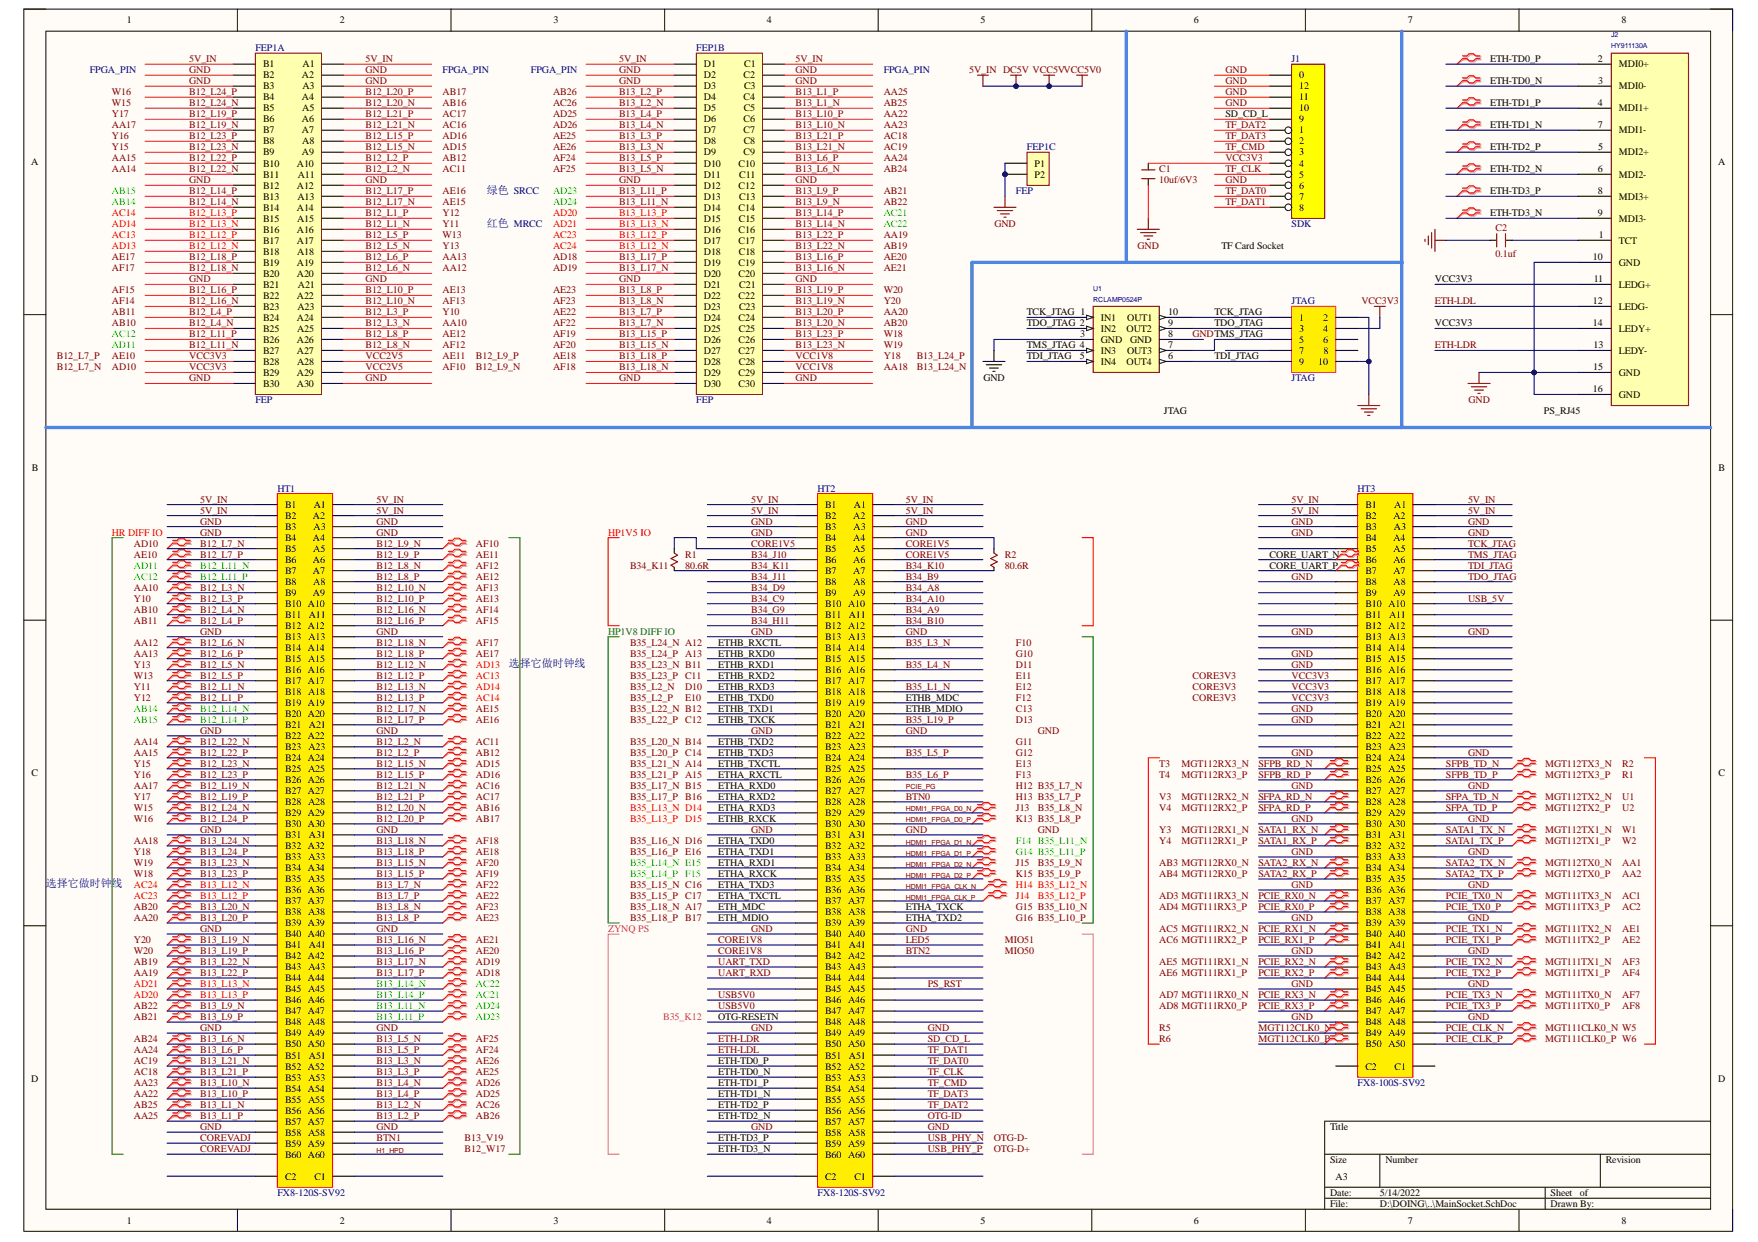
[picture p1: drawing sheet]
<svg xmlns="http://www.w3.org/2000/svg" width="297mm" height="210mm" viewBox="0 0 297 210" stroke-linecap="round" stroke-linejoin="round" font-family="sans-serif">
<defs><g id="words">
<g font-size="1.9" fill="#000080">
<text x="82.3" y="32.7">绿色 SRCC</text>
<text x="82.3" y="38.3">红色 MRCC</text>
<text x="86" y="112.8">选择它做时钟线</text>
<text x="7.7" y="150">选择它做时钟线</text>
</g>
<g font-size="1.7">
<text x="21.4" y="4">1</text>
<text x="57.4" y="4">2</text>
<text x="93.5" y="4">3</text>
<text x="129.6" y="4">4</text>
<text x="165.7" y="4">5</text>
<text x="201.7" y="4">6</text>
<text x="237.8" y="4">7</text>
<text x="274" y="4">8</text>
<text x="44.5" y="11.4">B1</text>
<text x="51.1" y="11.4">A1</text>
<text x="118.9" y="11.4">D1</text>
<text x="125.8" y="11.4">C1</text>
<text x="251.8" y="10.5">ETH-TD0_P</text>
<text x="270" y="10.5">2</text>
<text x="273.5" y="11.4">MDI0+</text>
<text x="44.5" y="13.3">B2</text>
<text x="44.5" y="15.1">B3</text>
<text x="44.5" y="17">B4</text>
<text x="51" y="13.3">A2</text>
<text x="51" y="17">A4</text>
<text x="51.1" y="15.1">A3</text>
<text x="118.9" y="13.3">D2</text>
<text x="118.9" y="15.1">D3</text>
<text x="118.9" y="17">D4</text>
<text x="125.6" y="13.3">C2</text>
<text x="125.6" y="17">C4</text>
<text x="125.7" y="15.1">C3</text>
<text x="219.5" y="17">11</text>
<text x="219.5" y="15.1">12</text>
<text x="219.5" y="13.3">0</text>
<text x="251.8" y="14.2">ETH-TD0_N</text>
<text x="251.8" y="17.9">ETH-TD1_P</text>
<text x="270" y="17.9">4</text>
<text x="270" y="14.2">3</text>
<text x="273.5" y="15.1">MDI0-</text>
<text x="44.5" y="18.8">B5</text>
<text x="44.5" y="20.7">B6</text>
<text x="44.5" y="22.6">B7</text>
<text x="51" y="20.7">A6</text>
<text x="51" y="22.6">A7</text>
<text x="51.1" y="18.8">A5</text>
<text x="118.9" y="18.8">D5</text>
<text x="118.9" y="20.7">D6</text>
<text x="118.9" y="22.6">D7</text>
<text x="125.6" y="20.7">C6</text>
<text x="125.6" y="22.6">C7</text>
<text x="125.7" y="18.8">C5</text>
<text x="207.1" y="19.8">SD_CD_L</text>
<text x="219.5" y="22.6">1</text>
<text x="219.5" y="20.7">9</text>
<text x="219.5" y="18.8">10</text>
<text x="251.8" y="21.6">ETH-TD1_N</text>
<text x="270" y="21.6">7</text>
<text x="273.5" y="18.8">MDI1+</text>
<text x="273.5" y="22.6">MDI1-</text>
<text x="5.3" y="27.9">A</text>
<text x="44.5" y="24.4">B8</text>
<text x="44.5" y="26.3">B9</text>
<text x="44.5" y="28.2">B10</text>
<text x="50.2" y="28.2">A10</text>
<text x="51" y="26.3">A9</text>
<text x="51.1" y="24.4">A8</text>
<text x="118.9" y="24.4">D8</text>
<text x="118.9" y="26.3">D9</text>
<text x="118.9" y="28.2">D10</text>
<text x="124.8" y="28.2">C10</text>
<text x="125.6" y="26.3">C9</text>
<text x="125.7" y="24.4">C8</text>
<text x="174.8" y="28.2">P1</text>
<text x="219.5" y="24.4">2</text>
<text x="219.5" y="26.3">3</text>
<text x="219.5" y="28.2">4</text>
<text x="251.8" y="25.4">ETH-TD2_P</text>
<text x="251.8" y="29.1">ETH-TD2_N</text>
<text x="270" y="29.1">6</text>
<text x="270" y="25.4">5</text>
<text x="273.5" y="26.3">MDI2+</text>
<text x="290.3" y="27.9">A</text>
<text x="44.5" y="30">B11</text>
<text x="44.5" y="31.9">B12</text>
<text x="44.5" y="33.8">B13</text>
<text x="44.5" y="35.6">B14</text>
<text x="50.2" y="31.9">A12</text>
<text x="50.2" y="35.6">A14</text>
<text x="50.3" y="33.8">A13</text>
<text x="50.3" y="30">A11</text>
<text x="118.9" y="30">D11</text>
<text x="118.9" y="31.9">D12</text>
<text x="118.9" y="33.8">D13</text>
<text x="118.9" y="35.6">D14</text>
<text x="124.8" y="31.9">C12</text>
<text x="124.8" y="35.6">C14</text>
<text x="124.9" y="33.8">C13</text>
<text x="124.9" y="30">C11</text>
<text x="174.8" y="30">P2</text>
<text x="219.5" y="30">5</text>
<text x="219.5" y="31.9">6</text>
<text x="219.5" y="33.8">7</text>
<text x="219.5" y="35.6">8</text>
<text x="251.8" y="32.8">ETH-TD3_P</text>
<text x="270" y="32.8">8</text>
<text x="273.5" y="30">MDI2-</text>
<text x="273.5" y="33.8">MDI3+</text>
<text x="44.5" y="37.5">B15</text>
<text x="44.5" y="39.3">B16</text>
<text x="44.5" y="41.2">B17</text>
<text x="50.2" y="39.3">A16</text>
<text x="50.2" y="41.2">A17</text>
<text x="50.2" y="37.5">A15</text>
<text x="118.9" y="37.5">D15</text>
<text x="118.9" y="39.3">D16</text>
<text x="118.9" y="41.2">D17</text>
<text x="124.8" y="39.3">C16</text>
<text x="124.8" y="41.2">C17</text>
<text x="124.8" y="37.5">C15</text>
<text x="251.8" y="36.5">ETH-TD3_N</text>
<text x="270" y="36.5">9</text>
<text x="270.1" y="40.3">1</text>
<text x="273.5" y="37.5">MDI3-</text>
<text x="273.5" y="41.2">TCT</text>
<text x="44.5" y="43.1">B18</text>
<text x="44.5" y="44.9">B19</text>
<text x="44.5" y="46.8">B20</text>
<text x="50.2" y="44.9">A19</text>
<text x="50.2" y="46.8">A20</text>
<text x="50.2" y="43.1">A18</text>
<text x="118.9" y="43.1">D18</text>
<text x="118.9" y="44.9">D19</text>
<text x="118.9" y="46.8">D20</text>
<text x="124.8" y="44.9">C19</text>
<text x="124.8" y="46.8">C20</text>
<text x="124.8" y="43.1">C18</text>
<text x="206.4" y="42.1">TF Card Socket</text>
<text x="242.5" y="47.7">VCC3V3</text>
<text x="269.1" y="44">10</text>
<text x="269.3" y="47.7">11</text>
<text x="273.5" y="44.9">GND</text>
<text x="44.5" y="48.6">B21</text>
<text x="44.5" y="50.5">B22</text>
<text x="44.5" y="52.4">B23</text>
<text x="50.2" y="50.5">A22</text>
<text x="50.3" y="52.4">A23</text>
<text x="50.3" y="48.6">A21</text>
<text x="118.9" y="48.6">D21</text>
<text x="118.9" y="50.5">D22</text>
<text x="118.9" y="52.4">D23</text>
<text x="124.8" y="50.5">C22</text>
<text x="124.9" y="52.4">C23</text>
<text x="124.9" y="48.6">C21</text>
<text x="173.5" y="53.3">TCK_JTAG 1</text>
<text x="197.4" y="53.3">10</text>
<text x="205.2" y="53.3">TCK_JTAG</text>
<text x="269.1" y="51.4">12</text>
<text x="273.5" y="48.6">LEDG+</text>
<text x="273.5" y="52.4">LEDG-</text>
<text x="44.5" y="54.2">B24</text>
<text x="44.5" y="56.1">B25</text>
<text x="44.5" y="57.9">B26</text>
<text x="44.5" y="59.8">B27</text>
<text x="50.2" y="54.2">A24</text>
<text x="50.2" y="57.9">A26</text>
<text x="50.2" y="59.8">A27</text>
<text x="50.2" y="56.1">A25</text>
<text x="118.9" y="54.2">D24</text>
<text x="118.9" y="56.1">D25</text>
<text x="118.9" y="57.9">D26</text>
<text x="118.9" y="59.8">D27</text>
<text x="124.8" y="54.2">C24</text>
<text x="124.8" y="57.9">C26</text>
<text x="124.8" y="59.8">C27</text>
<text x="124.8" y="56.1">C25</text>
<text x="173.5" y="58.9">TMS_JTAG 4</text>
<text x="173.5" y="55.1">TDO_JTAG 2</text>
<text x="182.5" y="57">3</text>
<text x="186" y="54.2">IN1</text>
<text x="186" y="56.1">IN2</text>
<text x="186" y="57.9">GND</text>
<text x="186" y="59.8">IN3</text>
<text x="190.3" y="56.1">OUT2</text>
<text x="190.4" y="59.8">OUT3</text>
<text x="190.5" y="54.2">OUT1</text>
<text x="191" y="57.9">GND</text>
<text x="197.4" y="58.9">7</text>
<text x="197.4" y="57">8</text>
<text x="197.4" y="55.1">9</text>
<text x="205.2" y="55.1">TDO_JTAG</text>
<text x="219.5" y="54.2">1</text>
<text x="219.5" y="56.1">3</text>
<text x="219.5" y="57.9">5</text>
<text x="219.5" y="59.8">7</text>
<text x="223.6" y="54.2">2</text>
<text x="223.6" y="56.1">4</text>
<text x="223.6" y="57.9">6</text>
<text x="223.6" y="59.8">8</text>
<text x="242.5" y="55.1">VCC3V3</text>
<text x="269.1" y="55.1">14</text>
<text x="269.2" y="58.9">13</text>
<text x="273.5" y="56.1">LEDY+</text>
<text x="273.5" y="59.8">LEDY-</text>
<text x="44.5" y="61.6">B28</text>
<text x="44.5" y="63.5">B29</text>
<text x="44.5" y="65.4">B30</text>
<text x="50.2" y="63.5">A29</text>
<text x="50.2" y="65.4">A30</text>
<text x="50.2" y="61.6">A28</text>
<text x="118.9" y="61.6">D28</text>
<text x="118.9" y="63.5">D29</text>
<text x="118.9" y="65.4">D30</text>
<text x="124.8" y="63.5">C29</text>
<text x="124.8" y="65.4">C30</text>
<text x="124.8" y="61.6">C28</text>
<text x="166.1" y="64.4">GND</text>
<text x="173.5" y="60.7">TDI_JTAG</text>
<text x="182.5" y="60.7">5</text>
<text x="186" y="61.6">IN4</text>
<text x="190.3" y="61.6">OUT4</text>
<text x="197.4" y="60.7">6</text>
<text x="205.2" y="60.7">TDI_JTAG</text>
<text x="219.5" y="61.6">9</text>
<text x="222.7" y="61.6">10</text>
<text x="269.2" y="62.6">15</text>
<text x="273.5" y="63.5">GND</text>
<text x="196.6" y="70">JTAG</text>
<text x="260.9" y="70">PS_RJ45</text>
<text x="269.1" y="66.3">16</text>
<text x="273.5" y="67.2">GND</text>
<text x="5.4" y="79.6">B</text>
<text x="290.3" y="79.6">B</text>
<text x="48.2" y="85.9">B1</text>
<text x="48.2" y="87.7">B2</text>
<text x="48.2" y="89.6">B3</text>
<text x="52.9" y="87.7">A2</text>
<text x="53" y="89.6">A3</text>
<text x="53" y="85.9">A1</text>
<text x="139.4" y="85.9">B1</text>
<text x="139.4" y="87.7">B2</text>
<text x="139.4" y="89.6">B3</text>
<text x="144.2" y="87.7">A2</text>
<text x="144.2" y="89.6">A3</text>
<text x="144.3" y="85.9">A1</text>
<text x="230.7" y="85.9">B1</text>
<text x="230.7" y="87.7">B2</text>
<text x="230.7" y="89.6">B3</text>
<text x="235.4" y="87.7">A2</text>
<text x="235.5" y="89.6">A3</text>
<text x="235.6" y="85.9">A1</text>
<text x="48.2" y="91.4">B4</text>
<text x="48.2" y="93.3">B5</text>
<text x="48.2" y="95.2">B6</text>
<text x="52.9" y="91.4">A4</text>
<text x="52.9" y="95.2">A6</text>
<text x="52.9" y="93.3">A5</text>
<text x="139.4" y="91.4">B4</text>
<text x="139.4" y="93.3">B5</text>
<text x="139.4" y="95.2">B6</text>
<text x="144.2" y="91.4">A4</text>
<text x="144.2" y="95.2">A6</text>
<text x="144.2" y="93.3">A5</text>
<text x="214.5" y="94.2">CORE_UART_N</text>
<text x="230.7" y="91.4">B4</text>
<text x="230.7" y="93.3">B5</text>
<text x="230.7" y="95.2">B6</text>
<text x="235.4" y="91.4">A4</text>
<text x="235.4" y="95.2">A6</text>
<text x="235.5" y="93.3">A5</text>
<text x="48.2" y="97">B7</text>
<text x="48.2" y="98.9">B8</text>
<text x="48.2" y="100.7">B9</text>
<text x="52.9" y="97">A7</text>
<text x="52.9" y="100.7">A9</text>
<text x="52.9" y="98.9">A8</text>
<text x="139.4" y="97">B7</text>
<text x="139.4" y="98.9">B8</text>
<text x="139.4" y="100.7">B9</text>
<text x="144.2" y="97">A7</text>
<text x="144.2" y="100.7">A9</text>
<text x="144.2" y="98.9">A8</text>
<text x="214.5" y="96.1">CORE_UART_P</text>
<text x="230.7" y="97">B7</text>
<text x="230.7" y="98.9">B8</text>
<text x="230.7" y="100.7">B9</text>
<text x="235.4" y="97">A7</text>
<text x="235.4" y="100.7">A9</text>
<text x="235.5" y="98.9">A8</text>
<text x="48.2" y="102.6">B10 A10</text>
<text x="48.2" y="104.5">B11</text>
<text x="48.2" y="106.3">B12 A12</text>
<text x="52.2" y="104.5">A11</text>
<text x="139.4" y="102.6">B10 A10</text>
<text x="139.4" y="104.5">B11</text>
<text x="139.4" y="106.3">B12 A12</text>
<text x="143.4" y="104.5">A11</text>
<text x="230.7" y="102.6">B10 A10</text>
<text x="230.7" y="104.5">B11</text>
<text x="230.7" y="106.3">B12 A12</text>
<text x="234.7" y="104.5">A11</text>
<text x="48.2" y="108.2">B13 A13</text>
<text x="48.2" y="110">B14 A14</text>
<text x="48.2" y="111.9">B15 A15</text>
<text x="48.2" y="113.7">B16 A16</text>
<text x="121.4" y="111">ETHB_RXD0</text>
<text x="121.4" y="109.1">ETHB_RXCTL</text>
<text x="121.4" y="112.8">ETHB_RXD1</text>
<text x="139.4" y="108.2">B13 A13</text>
<text x="139.4" y="110">B14 A14</text>
<text x="139.4" y="111.9">B15 A15</text>
<text x="139.4" y="113.7">B16 A16</text>
<text x="230.7" y="108.2">B13 A13</text>
<text x="230.7" y="110">B14 A14</text>
<text x="230.7" y="111.9">B15 A15</text>
<text x="230.7" y="113.7">B16 A16</text>
<text x="48.2" y="115.6">B17 A17</text>
<text x="48.2" y="117.5">B18 A18</text>
<text x="48.2" y="119.3">B19 A19</text>
<text x="121.4" y="118.4">ETHB_TXD0</text>
<text x="121.4" y="116.5">ETHB_RXD3</text>
<text x="121.4" y="114.7">ETHB_RXD2</text>
<text x="139.4" y="115.6">B17 A17</text>
<text x="139.4" y="117.5">B18 A18</text>
<text x="139.4" y="119.3">B19 A19</text>
<text x="153" y="118.4">ETHB_MDC</text>
<text x="230.7" y="115.6">B17 A17</text>
<text x="230.7" y="117.5">B18 A18</text>
<text x="230.7" y="119.3">B19 A19</text>
<text x="48.2" y="121.2">B20 A20</text>
<text x="48.2" y="123">B21</text>
<text x="48.2" y="124.9">B22 A22</text>
<text x="52.2" y="123">A21</text>
<text x="121.4" y="122.1">ETHB_TXCK</text>
<text x="121.4" y="120.3">ETHB_TXD1</text>
<text x="121.4" y="125.8">ETHB_TXD2</text>
<text x="139.4" y="121.2">B20 A20</text>
<text x="139.4" y="123">B21</text>
<text x="139.4" y="124.9">B22 A22</text>
<text x="143.4" y="123">A21</text>
<text x="153" y="120.3">ETHB_MDIO</text>
<text x="230.7" y="121.2">B20 A20</text>
<text x="230.7" y="123">B21</text>
<text x="230.7" y="124.9">B22 A22</text>
<text x="234.7" y="123">A21</text>
<text x="5.3" y="131.2">C</text>
<text x="48.2" y="126.8">B23 A23</text>
<text x="48.2" y="128.7">B24 A24</text>
<text x="48.2" y="130.5">B25 A25</text>
<text x="121.4" y="131.5">ETHA_RXCTL</text>
<text x="121.4" y="129.6">ETHB_TXCTL</text>
<text x="121.4" y="127.7">ETHB_TXD3</text>
<text x="139.4" y="126.8">B23 A23</text>
<text x="139.4" y="128.7">B24 A24</text>
<text x="139.4" y="130.5">B25 A25</text>
<text x="230.7" y="126.8">B23 A23</text>
<text x="230.7" y="128.7">B24 A24</text>
<text x="230.7" y="130.5">B25 A25</text>
<text x="290.3" y="131.2">C</text>
<text x="48.2" y="132.4">B26 A26</text>
<text x="48.2" y="134.2">B27 A27</text>
<text x="48.2" y="136.1">B28 A28</text>
<text x="48.2" y="138">B29 A29</text>
<text x="121.4" y="137">ETHA_RXD3</text>
<text x="121.4" y="135.2">ETHA_RXD2</text>
<text x="121.4" y="133.3">ETHA_RXD0</text>
<text x="139.4" y="132.4">B26 A26</text>
<text x="139.4" y="134.2">B27 A27</text>
<text x="139.4" y="136.1">B28 A28</text>
<text x="139.4" y="138">B29 A29</text>
<text x="230.7" y="132.4">B26 A26</text>
<text x="230.7" y="134.2">B27 A27</text>
<text x="230.7" y="136.1">B28 A28</text>
<text x="230.7" y="138">B29 A29</text>
<text x="48.2" y="139.8">B30 A30</text>
<text x="48.2" y="141.7">B31</text>
<text x="48.2" y="143.5">B32 A32</text>
<text x="52.2" y="141.7">A31</text>
<text x="121.4" y="142.6">ETHA_TXD0</text>
<text x="121.4" y="138.9">ETHB_RXCK</text>
<text x="139.4" y="139.8">B30 A30</text>
<text x="139.4" y="141.7">B31</text>
<text x="139.4" y="143.5">B32 A32</text>
<text x="143.4" y="141.7">A31</text>
<text x="230.7" y="139.8">B30 A30</text>
<text x="230.7" y="141.7">B31</text>
<text x="230.7" y="143.5">B32 A32</text>
<text x="234.7" y="141.7">A31</text>
<text x="48.2" y="145.4">B33 A33</text>
<text x="48.2" y="147.3">B34 A34</text>
<text x="48.2" y="149.1">B35 A35</text>
<text x="121.4" y="144.5">ETHA_TXD1</text>
<text x="121.4" y="146.3">ETHA_RXD1</text>
<text x="121.4" y="148.2">ETHA_RXCK</text>
<text x="139.4" y="145.4">B33 A33</text>
<text x="139.4" y="147.3">B34 A34</text>
<text x="139.4" y="149.1">B35 A35</text>
<text x="230.7" y="145.4">B33 A33</text>
<text x="230.7" y="147.3">B34 A34</text>
<text x="230.7" y="149.1">B35 A35</text>
<text x="48.2" y="151">B36 A36</text>
<text x="48.2" y="152.8">B37 A37</text>
<text x="48.2" y="154.7">B38 A38</text>
<text x="121.4" y="150">ETHA_TXD3</text>
<text x="121.4" y="151.9">ETHA_TXCTL</text>
<text x="121.4" y="155.6">ETH_MDIO</text>
<text x="121.4" y="153.8">ETH_MDC</text>
<text x="139.4" y="151">B36 A36</text>
<text x="139.4" y="152.8">B37 A37</text>
<text x="139.4" y="154.7">B38 A38</text>
<text x="153" y="155.6">ETHA_TXD2</text>
<text x="153" y="153.8">ETHA_TXCK</text>
<text x="230.7" y="151">B36 A36</text>
<text x="230.7" y="152.8">B37 A37</text>
<text x="230.7" y="154.7">B38 A38</text>
<text x="48.2" y="156.6">B39 A39</text>
<text x="48.2" y="158.4">B40 A40</text>
<text x="48.2" y="160.3">B41</text>
<text x="52.2" y="160.3">A41</text>
<text x="139.4" y="156.6">B39 A39</text>
<text x="139.4" y="158.4">B40 A40</text>
<text x="139.4" y="160.3">B41</text>
<text x="143.4" y="160.3">A41</text>
<text x="230.7" y="156.6">B39 A39</text>
<text x="230.7" y="158.4">B40 A40</text>
<text x="230.7" y="160.3">B41</text>
<text x="234.7" y="160.3">A41</text>
<text x="48.2" y="162.1">B42 A42</text>
<text x="48.2" y="164">B43 A43</text>
<text x="48.2" y="165.9">B44 A44</text>
<text x="48.2" y="167.7">B45 A45</text>
<text x="139.4" y="162.1">B42 A42</text>
<text x="139.4" y="164">B43 A43</text>
<text x="139.4" y="165.9">B44 A44</text>
<text x="139.4" y="167.7">B45 A45</text>
<text x="230.7" y="162.1">B42 A42</text>
<text x="230.7" y="164">B43 A43</text>
<text x="230.7" y="165.9">B44 A44</text>
<text x="230.7" y="167.7">B45 A45</text>
<text x="48.2" y="169.6">B46 A46</text>
<text x="48.2" y="171.4">B47 A47</text>
<text x="48.2" y="173.3">B48 A48</text>
<text x="121.4" y="172.4">OTG-RESETN</text>
<text x="139.4" y="169.6">B46 A46</text>
<text x="139.4" y="171.4">B47 A47</text>
<text x="139.4" y="173.3">B48 A48</text>
<text x="230.7" y="169.6">B46 A46</text>
<text x="230.7" y="171.4">B47 A47</text>
<text x="230.7" y="173.3">B48 A48</text>
<text x="48.2" y="175.1">B49 A49</text>
<text x="48.2" y="177">B50 A50</text>
<text x="48.2" y="178.9">B51</text>
<text x="52.2" y="178.9">A51</text>
<text x="121.4" y="179.8">ETH-TD0_P</text>
<text x="139.4" y="175.1">B49 A49</text>
<text x="139.4" y="177">B50 A50</text>
<text x="139.4" y="178.9">B51</text>
<text x="143.4" y="178.9">A51</text>
<text x="230.7" y="175.1">B49 A49</text>
<text x="230.7" y="177">B50 A50</text>
<text x="5.3" y="182.8">D</text>
<text x="48.2" y="180.8">B52 A52</text>
<text x="48.2" y="182.6">B53 A53</text>
<text x="48.2" y="184.5">B54 A54</text>
<text x="121.4" y="181.7">ETH-TD0_N</text>
<text x="121.4" y="185.4">ETH-TD1_N</text>
<text x="121.4" y="183.6">ETH-TD1_P</text>
<text x="139.4" y="180.8">B52 A52</text>
<text x="139.4" y="182.6">B53 A53</text>
<text x="139.4" y="184.5">B54 A54</text>
<text x="230.7" y="180.8">C2</text>
<text x="235.6" y="180.8">C1</text>
<text x="290.3" y="182.8">D</text>
<text x="48.2" y="186.3">B55 A55</text>
<text x="48.2" y="188.2">B56 A56</text>
<text x="48.2" y="190.1">B57 A57</text>
<text x="48.2" y="191.9">B58 A58</text>
<text x="121.4" y="189.1">ETH-TD2_N</text>
<text x="121.4" y="187.3">ETH-TD2_P</text>
<text x="139.4" y="186.3">B55 A55</text>
<text x="139.4" y="188.2">B56 A56</text>
<text x="139.4" y="190.1">B57 A57</text>
<text x="139.4" y="191.9">B58 A58</text>
<text x="224.7" y="191">Title</text>
<text x="48.2" y="193.8">B59 A59</text>
<text x="48.2" y="195.6">B60 A60</text>
<text x="121.4" y="194.7">ETH-TD3_N</text>
<text x="121.4" y="192.9">ETH-TD3_P</text>
<text x="139.4" y="193.8">B59 A59</text>
<text x="139.4" y="195.6">B60 A60</text>
<text x="224.7" y="196.6">Size</text>
<text x="234.1" y="196.6">Number</text>
<text x="271.3" y="196.6">Revision</text>
<text x="48.2" y="199.4">C2</text>
<text x="53.1" y="199.4">C1</text>
<text x="139.4" y="199.4">C2</text>
<text x="144.4" y="199.4">C1</text>
<text x="224.7" y="202.1">Date:</text>
<text x="225.7" y="199.4">A3</text>
<text x="233.2" y="202.1">5/14/2022</text>
<text x="262" y="202.1">Sheet</text>
<text x="266.9" y="202.1">of</text>
<text x="21.4" y="206.8">1</text>
<text x="57.4" y="206.8">2</text>
<text x="93.5" y="206.8">3</text>
<text x="129.6" y="206.8">4</text>
<text x="165.7" y="206.8">5</text>
<text x="201.7" y="206.8">6</text>
<text x="224.7" y="204">File:</text>
<text x="233.2" y="204">D:\DOING\..\MainSocket.SchDoc</text>
<text x="237.8" y="206.8">7</text>
<text x="262" y="204">Drawn By:</text>
<text x="274" y="206.8">8</text>
</g>
<g font-size="1.7" fill="#800000">
<text x="32" y="10.5">5V_IN</text>
<text x="61.8" y="10.5">5V_IN</text>
<text x="104.6" y="10.5">5V_IN</text>
<text x="134.4" y="10.5">5V_IN</text>
<text x="18.9" y="16.1">W16</text>
<text x="18.9" y="17.9">W15</text>
<text x="32" y="12.3">GND</text>
<text x="32" y="14.2">GND</text>
<text x="32" y="16.1">B12_L24_P</text>
<text x="32" y="17.9">B12_L24_N</text>
<text x="61.8" y="12.3">GND</text>
<text x="61.8" y="14.2">GND</text>
<text x="61.8" y="16.1">B12_L20_P</text>
<text x="61.8" y="17.9">B12_L20_N</text>
<text x="74.8" y="16.1">AB17</text>
<text x="74.8" y="17.9">AB16</text>
<text x="93.4" y="16.1">AB26</text>
<text x="93.4" y="17.9">AC26</text>
<text x="104.6" y="12.3">GND</text>
<text x="104.6" y="14.2">GND</text>
<text x="104.6" y="16.1">B13_L2_P</text>
<text x="104.6" y="17.9">B13_L2_N</text>
<text x="134.4" y="12.3">GND</text>
<text x="134.4" y="14.2">GND</text>
<text x="134.4" y="16.1">B13_L1_P</text>
<text x="134.4" y="17.9">B13_L1_N</text>
<text x="149.3" y="16.1">AA25</text>
<text x="149.3" y="17.9">AB25</text>
<text x="163.7" y="12.3">5V_IN DC5V VCC5VVCC5V0</text>
<text x="207.1" y="12.3">GND</text>
<text x="207.1" y="14.2">GND</text>
<text x="207.1" y="16.1">GND</text>
<text x="207.1" y="17.9">GND</text>
<text x="18.9" y="19.8">Y17</text>
<text x="18.9" y="21.6">AA17</text>
<text x="18.9" y="23.5">Y16</text>
<text x="32" y="19.8">B12_L19_P</text>
<text x="32" y="21.6">B12_L19_N</text>
<text x="32" y="23.5">B12_L23_P</text>
<text x="61.8" y="19.8">B12_L21_P</text>
<text x="61.8" y="21.6">B12_L21_N</text>
<text x="61.8" y="23.5">B12_L15_P</text>
<text x="74.8" y="23.5">AD16</text>
<text x="74.8" y="19.8">AC17</text>
<text x="74.8" y="21.6">AC16</text>
<text x="93.4" y="23.5">AE25</text>
<text x="93.4" y="19.8">AD25</text>
<text x="93.4" y="21.6">AD26</text>
<text x="104.6" y="19.8">B13_L4_P</text>
<text x="104.6" y="21.6">B13_L4_N</text>
<text x="104.6" y="23.5">B13_L3_P</text>
<text x="134.4" y="19.8">B13_L10_P</text>
<text x="134.4" y="21.6">B13_L10_N</text>
<text x="134.4" y="23.5">B13_L21_P</text>
<text x="149.3" y="19.8">AA22</text>
<text x="149.3" y="21.6">AA23</text>
<text x="149.3" y="23.5">AC18</text>
<text x="207.1" y="21.6">TF_DAT2</text>
<text x="207.1" y="23.5">TF_DAT3</text>
<text x="18.9" y="27.3">AA15</text>
<text x="18.9" y="29.1">AA14</text>
<text x="18.9" y="25.4">Y15</text>
<text x="32" y="25.4">B12_L23_N</text>
<text x="32" y="27.3">B12_L22_P</text>
<text x="32" y="29.1">B12_L22_N</text>
<text x="61.8" y="25.4">B12_L15_N</text>
<text x="61.8" y="27.3">B12_L2_P</text>
<text x="61.8" y="29.1">B12_L2_N</text>
<text x="74.8" y="27.3">AB12</text>
<text x="74.8" y="29.1">AC11</text>
<text x="74.8" y="25.4">AD15</text>
<text x="93.4" y="25.4">AE26</text>
<text x="93.4" y="27.3">AF24</text>
<text x="93.4" y="29.1">AF25</text>
<text x="104.6" y="25.4">B13_L3_N</text>
<text x="104.6" y="27.3">B13_L5_P</text>
<text x="104.6" y="29.1">B13_L5_N</text>
<text x="134.4" y="25.4">B13_L21_N</text>
<text x="134.4" y="27.3">B13_L6_P</text>
<text x="134.4" y="29.1">B13_L6_N</text>
<text x="149.3" y="27.3">AA24</text>
<text x="149.3" y="29.1">AB24</text>
<text x="149.3" y="25.4">AC19</text>
<text x="195.9" y="29.1">C1</text>
<text x="207.1" y="27.3">VCC3V3</text>
<text x="207.1" y="25.4">TF_CMD</text>
<text x="207.1" y="29.1">TF_CLK</text>
<text x="32" y="31">GND</text>
<text x="32" y="32.8">B12_L14_P</text>
<text x="32" y="34.7">B12_L14_N</text>
<text x="61.8" y="31">GND</text>
<text x="61.8" y="32.8">B12_L17_P</text>
<text x="61.8" y="34.7">B12_L17_N</text>
<text x="74.8" y="32.8">AE16</text>
<text x="74.8" y="34.7">AE15</text>
<text x="104.6" y="31">GND</text>
<text x="104.6" y="32.8">B13_L11_P</text>
<text x="104.6" y="34.7">B13_L11_N</text>
<text x="134.4" y="31">GND</text>
<text x="134.4" y="32.8">B13_L9_P</text>
<text x="134.4" y="34.7">B13_L9_N</text>
<text x="149.3" y="32.8">AB21</text>
<text x="149.3" y="34.7">AB22</text>
<text x="195.9" y="31">10uf/6V3</text>
<text x="207.1" y="31">GND</text>
<text x="207.1" y="32.8">TF_DAT0</text>
<text x="207.1" y="34.7">TF_DAT1</text>
<text x="61.8" y="36.5">B12_L1_P</text>
<text x="61.8" y="38.4">B12_L1_N</text>
<text x="61.8" y="40.3">B12_L5_P</text>
<text x="74.8" y="36.5">Y12</text>
<text x="74.8" y="38.4">Y11</text>
<text x="74.8" y="40.3">W13</text>
<text x="134.4" y="36.5">B13_L14_P</text>
<text x="134.4" y="38.4">B13_L14_N</text>
<text x="134.4" y="40.3">B13_L22_P</text>
<text x="149.3" y="40.3">AA19</text>
<text x="168" y="38.4">GND</text>
<text x="252.7" y="39">C2</text>
<text x="18.9" y="44">AE17</text>
<text x="18.9" y="45.8">AF17</text>
<text x="32" y="47.7">GND</text>
<text x="32" y="44">B12_L18_P</text>
<text x="32" y="45.8">B12_L18_N</text>
<text x="61.8" y="47.7">GND</text>
<text x="61.8" y="42.1">B12_L5_N</text>
<text x="61.8" y="44">B12_L6_P</text>
<text x="61.8" y="45.8">B12_L6_N</text>
<text x="74.8" y="42.1">Y13</text>
<text x="74.8" y="44">AA13</text>
<text x="74.8" y="45.8">AA12</text>
<text x="93.4" y="44">AD18</text>
<text x="93.4" y="45.8">AD19</text>
<text x="104.6" y="47.7">GND</text>
<text x="104.6" y="44">B13_L17_P</text>
<text x="104.6" y="45.8">B13_L17_N</text>
<text x="134.4" y="47.7">GND</text>
<text x="134.4" y="42.1">B13_L22_N</text>
<text x="134.4" y="44">B13_L16_P</text>
<text x="134.4" y="45.8">B13_L16_N</text>
<text x="149.3" y="44">AE20</text>
<text x="149.3" y="45.8">AE21</text>
<text x="149.3" y="42.1">AB19</text>
<text x="192.2" y="42.1">GND</text>
<text x="252.7" y="43.4">0.1uf</text>
<text x="18.9" y="53.3">AB11</text>
<text x="18.9" y="49.6">AF15</text>
<text x="18.9" y="51.4">AF14</text>
<text x="32" y="49.6">B12_L16_P</text>
<text x="32" y="51.4">B12_L16_N</text>
<text x="32" y="53.3">B12_L4_P</text>
<text x="61.8" y="49.6">B12_L10_P</text>
<text x="61.8" y="51.4">B12_L10_N</text>
<text x="61.8" y="53.3">B12_L3_P</text>
<text x="74.8" y="53.3">Y10</text>
<text x="74.8" y="49.6">AE13</text>
<text x="74.8" y="51.4">AF13</text>
<text x="93.4" y="53.3">AE22</text>
<text x="93.4" y="49.6">AE23</text>
<text x="93.4" y="51.4">AF23</text>
<text x="104.6" y="49.6">B13_L8_P</text>
<text x="104.6" y="51.4">B13_L8_N</text>
<text x="104.6" y="53.3">B13_L7_P</text>
<text x="134.4" y="49.6">B13_L19_P</text>
<text x="134.4" y="51.4">B13_L19_N</text>
<text x="134.4" y="53.3">B13_L20_P</text>
<text x="149.3" y="49.6">W20</text>
<text x="149.3" y="51.4">Y20</text>
<text x="149.3" y="53.3">AA20</text>
<text x="230" y="51.4">VCC3V3</text>
<text x="242.5" y="51.4">ETH-LDL</text>
<text x="18.9" y="55.1">AB10</text>
<text x="32" y="55.1">B12_L4_N</text>
<text x="32" y="57">B12_L11_P</text>
<text x="32" y="58.9">B12_L11_N</text>
<text x="61.8" y="55.1">B12_L3_N</text>
<text x="61.8" y="57">B12_L8_P</text>
<text x="61.8" y="58.9">B12_L8_N</text>
<text x="74.8" y="55.1">AA10</text>
<text x="74.8" y="57">AE12</text>
<text x="74.8" y="58.9">AF12</text>
<text x="93.4" y="55.1">AF22</text>
<text x="93.4" y="57">AF19</text>
<text x="93.4" y="58.9">AF20</text>
<text x="104.6" y="57">B13_L15_P</text>
<text x="104.6" y="58.9">B13_L15_N</text>
<text x="104.6" y="55.1">B13_L7_N</text>
<text x="134.4" y="55.1">B13_L20_N</text>
<text x="134.4" y="57">B13_L23_P</text>
<text x="134.4" y="58.9">B13_L23_N</text>
<text x="149.3" y="55.1">AB20</text>
<text x="149.3" y="57">W18</text>
<text x="149.3" y="58.9">W19</text>
<text x="201.5" y="57">GNDTMS_JTAG</text>
<text x="242.5" y="58.9">ETH-LDR</text>
<text x="9.6" y="60.7">B12_L7_P</text>
<text x="9.6" y="62.6">B12_L7_N</text>
<text x="18.9" y="60.7">AE10</text>
<text x="18.9" y="62.6">AD10</text>
<text x="32" y="64.4">GND</text>
<text x="32" y="62.6">VCC3V3</text>
<text x="32" y="60.7">VCC3V3</text>
<text x="61.8" y="64.4">GND</text>
<text x="61.8" y="62.6">VCC2V5</text>
<text x="61.8" y="60.7">VCC2V5</text>
<text x="74.8" y="60.7">AE11</text>
<text x="74.8" y="62.6">AF10</text>
<text x="80.4" y="60.7">B12_L9_P</text>
<text x="80.4" y="62.6">B12_L9_N</text>
<text x="93.4" y="60.7">AE18</text>
<text x="93.4" y="62.6">AF18</text>
<text x="104.6" y="64.4">GND</text>
<text x="104.6" y="60.7">B13_L18_P</text>
<text x="104.6" y="62.6">B13_L18_N</text>
<text x="134.4" y="64.4">GND</text>
<text x="134.4" y="62.6">VCC1V8</text>
<text x="134.4" y="60.7">VCC1V8</text>
<text x="149.3" y="60.7">Y18</text>
<text x="149.3" y="62.6">AA18</text>
<text x="154.9" y="60.7">B13_L24_P</text>
<text x="154.9" y="62.6">B13_L24_N</text>
<text x="248.1" y="68.2">GND</text>
<text x="33.8" y="84.9">5V_IN</text>
<text x="33.8" y="86.8">5V_IN</text>
<text x="33.8" y="88.6">GND</text>
<text x="63.6" y="84.9">5V_IN</text>
<text x="63.6" y="86.8">5V_IN</text>
<text x="63.6" y="88.6">GND</text>
<text x="126.9" y="88.6">GND</text>
<text x="126.9" y="84.9">5V_IN</text>
<text x="126.9" y="86.8">5V_IN</text>
<text x="153" y="88.6">GND</text>
<text x="153" y="84.9">5V_IN</text>
<text x="153" y="86.8">5V_IN</text>
<text x="218.2" y="88.6">GND</text>
<text x="218.2" y="84.9">5V_IN</text>
<text x="218.2" y="86.8">5V_IN</text>
<text x="248" y="88.6">GND</text>
<text x="248" y="84.9">5V_IN</text>
<text x="248" y="86.8">5V_IN</text>
<text x="22.6" y="94.2">AE10</text>
<text x="22.6" y="92.4">AD10</text>
<text x="33.8" y="94.2">B12_L7_P</text>
<text x="33.8" y="92.4">B12_L7_N</text>
<text x="33.8" y="90.5">GND</text>
<text x="63.6" y="94.2">B12_L9_P</text>
<text x="63.6" y="92.4">B12_L9_N</text>
<text x="63.6" y="90.5">GND</text>
<text x="80.4" y="94.2">AE11</text>
<text x="80.4" y="92.4">AF10</text>
<text x="115.8" y="94.2">R1</text>
<text x="126.9" y="90.5">GND</text>
<text x="126.9" y="94.2">B34_J10</text>
<text x="126.9" y="92.4">CORE1V5</text>
<text x="153" y="90.5">GND</text>
<text x="153" y="94.2">CORE1V5</text>
<text x="153" y="92.4">CORE1V5</text>
<text x="169.8" y="94.2">R2</text>
<text x="218.2" y="90.5">GND</text>
<text x="248" y="90.5">GND</text>
<text x="248" y="92.4">TCK_JTAG</text>
<text x="248" y="94.2">TMS_JTAG</text>
<text x="22.6" y="101.7">Y10</text>
<text x="22.6" y="99.8">AA10</text>
<text x="33.8" y="101.7">B12_L3_P</text>
<text x="33.8" y="99.8">B12_L3_N</text>
<text x="63.6" y="97.9">B12_L8_P</text>
<text x="63.6" y="96.1">B12_L8_N</text>
<text x="63.6" y="101.7">B12_L10_P</text>
<text x="63.6" y="99.8">B12_L10_N</text>
<text x="80.4" y="97.9">AE12</text>
<text x="80.4" y="96.1">AF12</text>
<text x="80.4" y="101.7">AE13</text>
<text x="80.4" y="99.8">AF13</text>
<text x="106.5" y="96.1">B34_K11</text>
<text x="115.8" y="96.1">80.6R</text>
<text x="126.9" y="99.8">B34_D9</text>
<text x="126.9" y="101.7">B34_C9</text>
<text x="126.9" y="97.9">B34_J11</text>
<text x="126.9" y="96.1">B34_K11</text>
<text x="153" y="99.8">B34_A8</text>
<text x="153" y="97.9">B34_B9</text>
<text x="153" y="96.1">B34_K10</text>
<text x="153" y="101.7">B34_A10</text>
<text x="169.8" y="96.1">80.6R</text>
<text x="218.2" y="97.9">GND</text>
<text x="248" y="96.1">TDI_JTAG</text>
<text x="248" y="97.9">TDO_JTAG</text>
<text x="248" y="101.7">USB_5V</text>
<text x="22.6" y="105.4">AB11</text>
<text x="22.6" y="103.5">AB10</text>
<text x="33.8" y="105.4">B12_L4_P</text>
<text x="33.8" y="103.5">B12_L4_N</text>
<text x="33.8" y="107.2">GND</text>
<text x="63.6" y="105.4">B12_L16_P</text>
<text x="63.6" y="103.5">B12_L16_N</text>
<text x="63.6" y="107.2">GND</text>
<text x="80.4" y="105.4">AF15</text>
<text x="80.4" y="103.5">AF14</text>
<text x="126.9" y="107.2">GND</text>
<text x="126.9" y="103.5">B34_G9</text>
<text x="126.9" y="105.4">B34_H11</text>
<text x="153" y="107.2">GND</text>
<text x="153" y="105.4">B34_B10</text>
<text x="153" y="103.5">B34_A9</text>
<text x="218.2" y="107.2">GND</text>
<text x="248" y="107.2">GND</text>
<text x="22.6" y="112.8">Y13</text>
<text x="22.6" y="111">AA13</text>
<text x="22.6" y="109.1">AA12</text>
<text x="33.8" y="112.8">B12_L5_N</text>
<text x="33.8" y="111">B12_L6_P</text>
<text x="33.8" y="109.1">B12_L6_N</text>
<text x="63.6" y="112.8">B12_L12_N</text>
<text x="63.6" y="111">B12_L18_P</text>
<text x="63.6" y="109.1">B12_L18_N</text>
<text x="80.4" y="111">AE17</text>
<text x="80.4" y="109.1">AF17</text>
<text x="106.5" y="109.1">B35_L24_N A12</text>
<text x="106.5" y="111">B35_L24_P</text>
<text x="106.5" y="112.8">B35_L23_N B11</text>
<text x="115.8" y="111">A13</text>
<text x="153" y="112.8">B35_L4_N</text>
<text x="153" y="109.1">B35_L3_N</text>
<text x="171.6" y="111">G10</text>
<text x="171.6" y="109.1">F10</text>
<text x="171.6" y="112.8">D11</text>
<text x="218.2" y="112.8">GND</text>
<text x="218.2" y="111">GND</text>
<text x="22.6" y="118.4">Y12</text>
<text x="22.6" y="116.5">Y11</text>
<text x="22.6" y="114.7">W13</text>
<text x="33.8" y="118.4">B12_L1_P</text>
<text x="33.8" y="116.5">B12_L1_N</text>
<text x="33.8" y="114.7">B12_L5_P</text>
<text x="63.6" y="114.7">B12_L12_P</text>
<text x="63.6" y="118.4">B12_L13_P</text>
<text x="63.6" y="116.5">B12_L13_N</text>
<text x="106.5" y="118.4">B35_L2_P</text>
<text x="106.5" y="116.5">B35_L2_N</text>
<text x="106.5" y="114.7">B35_L23_P</text>
<text x="115.8" y="118.4">E10</text>
<text x="115.8" y="116.5">D10</text>
<text x="115.8" y="114.7">C11</text>
<text x="153" y="116.5">B35_L1_N</text>
<text x="171.6" y="118.4">F12</text>
<text x="171.6" y="116.5">E12</text>
<text x="171.6" y="114.7">E11</text>
<text x="201.5" y="114.7">CORE3V3</text>
<text x="201.5" y="116.5">CORE3V3</text>
<text x="201.5" y="118.4">CORE3V3</text>
<text x="218.2" y="114.7">VCC3V3</text>
<text x="218.2" y="118.4">VCC3V3</text>
<text x="218.2" y="116.5">VCC3V3</text>
<text x="22.6" y="125.8">AA14</text>
<text x="33.8" y="124">GND</text>
<text x="33.8" y="125.8">B12_L22_N</text>
<text x="63.6" y="125.8">B12_L2_N</text>
<text x="63.6" y="122.1">B12_L17_P</text>
<text x="63.6" y="120.3">B12_L17_N</text>
<text x="63.6" y="124">GND</text>
<text x="80.4" y="125.8">AC11</text>
<text x="80.4" y="122.1">AE16</text>
<text x="80.4" y="120.3">AE15</text>
<text x="106.5" y="125.8">B35_L20_N B14</text>
<text x="106.5" y="122.1">B35_L22_P</text>
<text x="106.5" y="120.3">B35_L22_N B12</text>
<text x="115.8" y="122.1">C12</text>
<text x="126.9" y="124">GND</text>
<text x="153" y="124">GND</text>
<text x="153" y="122.1">B35_L19_P</text>
<text x="171.6" y="125.8">G11</text>
<text x="171.6" y="122.1">D13</text>
<text x="171.6" y="120.3">C13</text>
<text x="175.4" y="124">GND</text>
<text x="218.2" y="120.3">GND</text>
<text x="218.2" y="122.1">GND</text>
<text x="22.6" y="127.7">AA15</text>
<text x="22.6" y="131.5">Y16</text>
<text x="22.6" y="129.6">Y15</text>
<text x="33.8" y="127.7">B12_L22_P</text>
<text x="33.8" y="131.5">B12_L23_P</text>
<text x="33.8" y="129.6">B12_L23_N</text>
<text x="63.6" y="127.7">B12_L2_P</text>
<text x="63.6" y="131.5">B12_L15_P</text>
<text x="63.6" y="129.6">B12_L15_N</text>
<text x="80.4" y="127.7">AB12</text>
<text x="80.4" y="131.5">AD16</text>
<text x="80.4" y="129.6">AD15</text>
<text x="106.5" y="131.5">B35_L21_P</text>
<text x="106.5" y="129.6">B35_L21_N A14</text>
<text x="106.5" y="127.7">B35_L20_P</text>
<text x="115.8" y="127.7">C14</text>
<text x="115.8" y="131.5">A15</text>
<text x="153" y="131.5">B35_L6_P</text>
<text x="153" y="127.7">B35_L5_P</text>
<text x="171.6" y="127.7">G12</text>
<text x="171.6" y="131.5">F13</text>
<text x="171.6" y="129.6">E13</text>
<text x="195.9" y="131.5">T4</text>
<text x="195.9" y="129.6">T3</text>
<text x="199.6" y="131.5">MGT112RX3_P</text>
<text x="199.6" y="129.6">MGT112RX3_N</text>
<text x="212.6" y="129.6">SFPB_RD_N</text>
<text x="212.6" y="131.5">SFPB_RD_P</text>
<text x="218.2" y="127.7">GND</text>
<text x="244.3" y="129.6">SFPB_TD_N</text>
<text x="244.3" y="131.5">SFPB_TD_P</text>
<text x="248" y="127.7">GND</text>
<text x="261.1" y="131.5">MGT112TX3_P</text>
<text x="261.1" y="129.6">MGT112TX3_N</text>
<text x="274.1" y="129.6">R2</text>
<text x="274.1" y="131.5">R1</text>
<text x="22.6" y="135.2">Y17</text>
<text x="22.6" y="133.3">AA17</text>
<text x="22.6" y="137">W15</text>
<text x="33.8" y="135.2">B12_L19_P</text>
<text x="33.8" y="133.3">B12_L19_N</text>
<text x="33.8" y="137">B12_L24_N</text>
<text x="63.6" y="137">B12_L20_N</text>
<text x="63.6" y="135.2">B12_L21_P</text>
<text x="63.6" y="133.3">B12_L21_N</text>
<text x="80.4" y="137">AB16</text>
<text x="80.4" y="135.2">AC17</text>
<text x="80.4" y="133.3">AC16</text>
<text x="106.5" y="135.2">B35_L17_P</text>
<text x="106.5" y="133.3">B35_L17_N B15</text>
<text x="115.8" y="135.2">B16</text>
<text x="153" y="135.2">BTN0</text>
<text x="171.6" y="135.2">H13 B35_L7_P</text>
<text x="171.6" y="133.3">H12 B35_L7_N</text>
<text x="171.6" y="137">J13</text>
<text x="175.4" y="137">B35_L8_N</text>
<text x="195.9" y="137">V4</text>
<text x="195.9" y="135.2">V3</text>
<text x="199.6" y="137">MGT112RX2_P</text>
<text x="199.6" y="135.2">MGT112RX2_N</text>
<text x="212.6" y="135.2">SFPA_RD_N</text>
<text x="212.6" y="137">SFPA_RD_P</text>
<text x="218.2" y="133.3">GND</text>
<text x="244.3" y="135.2">SFPA_TD_N</text>
<text x="244.3" y="137">SFPA_TD_P</text>
<text x="248" y="133.3">GND</text>
<text x="261.1" y="137">MGT112TX2_P</text>
<text x="261.1" y="135.2">MGT112TX2_N</text>
<text x="274.1" y="137">U2</text>
<text x="274.1" y="135.2">U1</text>
<text x="22.6" y="138.9">W16</text>
<text x="22.6" y="142.6">AA18</text>
<text x="33.8" y="138.9">B12_L24_P</text>
<text x="33.8" y="140.8">GND</text>
<text x="33.8" y="142.6">B13_L24_N</text>
<text x="63.6" y="138.9">B12_L20_P</text>
<text x="63.6" y="140.8">GND</text>
<text x="63.6" y="142.6">B13_L18_N</text>
<text x="80.4" y="138.9">AB17</text>
<text x="80.4" y="142.6">AF18</text>
<text x="106.5" y="142.6">B35_L16_N D16</text>
<text x="126.9" y="140.8">GND</text>
<text x="153" y="140.8">GND</text>
<text x="171.6" y="138.9">K13 B35_L8_P</text>
<text x="175.4" y="140.8">GND</text>
<text x="195.9" y="142.6">Y4</text>
<text x="195.9" y="140.8">Y3</text>
<text x="199.6" y="142.6">MGT112RX1_P</text>
<text x="199.6" y="140.8">MGT112RX1_N</text>
<text x="212.6" y="142.6">SATA1_RX_P</text>
<text x="212.6" y="140.8">SATA1_RX_N</text>
<text x="218.2" y="138.9">GND</text>
<text x="244.3" y="142.6">SATA1_TX_P</text>
<text x="244.3" y="140.8">SATA1_TX_N</text>
<text x="248" y="138.9">GND</text>
<text x="261.1" y="142.6">MGT112TX1_P</text>
<text x="261.1" y="140.8">MGT112TX1_N</text>
<text x="274.1" y="142.6">W2</text>
<text x="274.1" y="140.8">W1</text>
<text x="22.6" y="148.2">W18</text>
<text x="22.6" y="146.3">W19</text>
<text x="22.6" y="144.5">Y18</text>
<text x="33.8" y="148.2">B13_L23_P</text>
<text x="33.8" y="146.3">B13_L23_N</text>
<text x="33.8" y="144.5">B13_L24_P</text>
<text x="63.6" y="148.2">B13_L15_P</text>
<text x="63.6" y="146.3">B13_L15_N</text>
<text x="63.6" y="144.5">B13_L18_P</text>
<text x="80.4" y="148.2">AF19</text>
<text x="80.4" y="146.3">AF20</text>
<text x="80.4" y="144.5">AE18</text>
<text x="106.5" y="144.5">B35_L16_P</text>
<text x="115.8" y="144.5">E16</text>
<text x="171.6" y="148.2">K15 B35_L9_P</text>
<text x="171.6" y="146.3">J15</text>
<text x="175.4" y="146.3">B35_L9_N</text>
<text x="195.9" y="148.2">AB4 MGT112RX0_P</text>
<text x="195.9" y="146.3">AB3 MGT112RX0_N</text>
<text x="212.6" y="148.2">SATA2_RX_P</text>
<text x="212.6" y="146.3">SATA2_RX_N</text>
<text x="218.2" y="144.5">GND</text>
<text x="244.3" y="148.2">SATA2_TX_P</text>
<text x="244.3" y="146.3">SATA2_TX_N</text>
<text x="248" y="144.5">GND</text>
<text x="261.1" y="148.2">MGT112TX0_P</text>
<text x="261.1" y="146.3">MGT112TX0_N</text>
<text x="274.1" y="148.2">AA2</text>
<text x="274.1" y="146.3">AA1</text>
<text x="22.6" y="155.6">AA20</text>
<text x="22.6" y="153.8">AB20</text>
<text x="33.8" y="155.6">B13_L20_P</text>
<text x="33.8" y="153.8">B13_L20_N</text>
<text x="63.6" y="151.9">B13_L7_P</text>
<text x="63.6" y="150">B13_L7_N</text>
<text x="63.6" y="155.6">B13_L8_P</text>
<text x="63.6" y="153.8">B13_L8_N</text>
<text x="80.4" y="151.9">AE22</text>
<text x="80.4" y="150">AF22</text>
<text x="80.4" y="155.6">AE23</text>
<text x="80.4" y="153.8">AF23</text>
<text x="106.5" y="151.9">B35_L15_P</text>
<text x="106.5" y="150">B35_L15_N C16</text>
<text x="106.5" y="155.6">B35_L18_P</text>
<text x="106.5" y="153.8">B35_L18_N A17</text>
<text x="115.8" y="151.9">C17</text>
<text x="115.8" y="155.6">B17</text>
<text x="171.6" y="155.6">G16 B35_L10_P</text>
<text x="171.6" y="153.8">G15 B35_L10_N</text>
<text x="195.9" y="153.8">AD4 MGT111RX3_P</text>
<text x="195.9" y="151.9">AD3 MGT111RX3_N</text>
<text x="212.6" y="151.9">PCIE_RX0_N</text>
<text x="212.6" y="153.8">PCIE_RX0_P</text>
<text x="218.2" y="155.6">GND</text>
<text x="218.2" y="150">GND</text>
<text x="244.3" y="151.9">PCIE_TX0_N</text>
<text x="244.3" y="153.8">PCIE_TX0_P</text>
<text x="248" y="155.6">GND</text>
<text x="248" y="150">GND</text>
<text x="261.1" y="153.8">MGT111TX3_P</text>
<text x="261.1" y="151.9">MGT111TX3_N</text>
<text x="274.1" y="153.8">AC2</text>
<text x="274.1" y="151.9">AC1</text>
<text x="22.6" y="161.2">W20</text>
<text x="22.6" y="159.3">Y20</text>
<text x="33.8" y="157.5">GND</text>
<text x="33.8" y="161.2">B13_L19_P</text>
<text x="33.8" y="159.3">B13_L19_N</text>
<text x="63.6" y="157.5">GND</text>
<text x="63.6" y="161.2">B13_L16_P</text>
<text x="63.6" y="159.3">B13_L16_N</text>
<text x="80.4" y="161.2">AE20</text>
<text x="80.4" y="159.3">AE21</text>
<text x="121.4" y="159.3">CORE1V8</text>
<text x="121.4" y="161.2">CORE1V8</text>
<text x="126.9" y="157.5">GND</text>
<text x="153" y="157.5">GND</text>
<text x="153" y="161.2">BTN2</text>
<text x="153" y="159.3">LED5</text>
<text x="169.8" y="159.3">MIO51</text>
<text x="169.8" y="161.2">MIO50</text>
<text x="195.9" y="159.3">AC6 MGT111RX2_P</text>
<text x="195.9" y="157.5">AC5 MGT111RX2_N</text>
<text x="212.6" y="157.5">PCIE_RX1_N</text>
<text x="212.6" y="159.3">PCIE_RX1_P</text>
<text x="218.2" y="161.2">GND</text>
<text x="244.3" y="157.5">PCIE_TX1_N</text>
<text x="244.3" y="159.3">PCIE_TX1_P</text>
<text x="248" y="161.2">GND</text>
<text x="261.1" y="159.3">MGT111TX2_P</text>
<text x="261.1" y="157.5">MGT111TX2_N</text>
<text x="274.1" y="159.3">AE2</text>
<text x="274.1" y="157.5">AE1</text>
<text x="22.6" y="164.9">AA19</text>
<text x="22.6" y="163.1">AB19</text>
<text x="33.8" y="164.9">B13_L22_P</text>
<text x="33.8" y="163.1">B13_L22_N</text>
<text x="63.6" y="164.9">B13_L17_P</text>
<text x="63.6" y="163.1">B13_L17_N</text>
<text x="80.4" y="164.9">AD18</text>
<text x="80.4" y="163.1">AD19</text>
<text x="121.4" y="163.1">UART_TXD</text>
<text x="121.4" y="164.9">UART_RXD</text>
<text x="156.8" y="166.8">PS_RST</text>
<text x="195.9" y="164.9">AE6 MGT111RX1_P</text>
<text x="195.9" y="163.1">AE5 MGT111RX1_N</text>
<text x="212.6" y="163.1">PCIE_RX2_N</text>
<text x="212.6" y="164.9">PCIE_RX2_P</text>
<text x="218.2" y="166.8">GND</text>
<text x="244.3" y="163.1">PCIE_TX2_N</text>
<text x="244.3" y="164.9">PCIE_TX2_P</text>
<text x="248" y="166.8">GND</text>
<text x="261.1" y="164.9">MGT111TX1_P</text>
<text x="261.1" y="163.1">MGT111TX1_N</text>
<text x="274.1" y="164.9">AF4</text>
<text x="274.1" y="163.1">AF3</text>
<text x="22.6" y="172.4">AB21</text>
<text x="22.6" y="170.5">AB22</text>
<text x="33.8" y="172.4">B13_L9_P</text>
<text x="33.8" y="170.5">B13_L9_N</text>
<text x="121.4" y="170.5">USB5V0</text>
<text x="121.4" y="168.6">USB5V0</text>
<text x="195.9" y="170.5">AD8 MGT111RX0_P</text>
<text x="195.9" y="168.6">AD7 MGT111RX0_N</text>
<text x="212.6" y="168.6">PCIE_RX3_N</text>
<text x="212.6" y="170.5">PCIE_RX3_P</text>
<text x="218.2" y="172.4">GND</text>
<text x="244.3" y="168.6">PCIE_TX3_N</text>
<text x="244.3" y="170.5">PCIE_TX3_P</text>
<text x="248" y="172.4">GND</text>
<text x="261.1" y="170.5">MGT111TX0_P</text>
<text x="261.1" y="168.6">MGT111TX0_N</text>
<text x="274.1" y="170.5">AF8</text>
<text x="274.1" y="168.6">AF7</text>
<text x="22.6" y="177.9">AA24</text>
<text x="22.6" y="176.1">AB24</text>
<text x="22.6" y="179.8">AC19</text>
<text x="33.8" y="174.2">GND</text>
<text x="33.8" y="177.9">B13_L6_P</text>
<text x="33.8" y="176.1">B13_L6_N</text>
<text x="33.8" y="179.8">B13_L21_N</text>
<text x="63.6" y="174.2">GND</text>
<text x="63.6" y="179.8">B13_L3_N</text>
<text x="63.6" y="177.9">B13_L5_P</text>
<text x="63.6" y="176.1">B13_L5_N</text>
<text x="80.4" y="179.8">AE26</text>
<text x="80.4" y="177.9">AF24</text>
<text x="80.4" y="176.1">AF25</text>
<text x="121.4" y="177.9">ETH-LDL</text>
<text x="121.4" y="176.1">ETH-LDR</text>
<text x="126.9" y="174.2">GND</text>
<text x="156.8" y="174.2">GND</text>
<text x="156.8" y="179.8">TF_DAT0</text>
<text x="156.8" y="177.9">TF_DAT1</text>
<text x="156.8" y="176.1">SD_CD_L</text>
<text x="195.9" y="176.1">R6</text>
<text x="195.9" y="174.2">R5</text>
<text x="212.6" y="176.1">MGT112CLK0_P</text>
<text x="212.6" y="174.2">MGT112CLK0_N</text>
<text x="244.3" y="176.1">PCIE_CLK_P</text>
<text x="244.3" y="174.2">PCIE_CLK_N</text>
<text x="261.1" y="176.1">MGT111CLK0_P W6</text>
<text x="261.1" y="174.2">MGT111CLK0_N W5</text>
<text x="22.6" y="185.4">AA22</text>
<text x="22.6" y="183.6">AA23</text>
<text x="22.6" y="181.7">AC18</text>
<text x="33.8" y="185.4">B13_L10_P</text>
<text x="33.8" y="183.6">B13_L10_N</text>
<text x="33.8" y="181.7">B13_L21_P</text>
<text x="63.6" y="181.7">B13_L3_P</text>
<text x="63.6" y="185.4">B13_L4_P</text>
<text x="63.6" y="183.6">B13_L4_N</text>
<text x="80.4" y="181.7">AE25</text>
<text x="80.4" y="185.4">AD25</text>
<text x="80.4" y="183.6">AD26</text>
<text x="156.8" y="185.4">TF_DAT3</text>
<text x="156.8" y="183.6">TF_CMD</text>
<text x="156.8" y="181.7">TF_CLK</text>
<text x="22.6" y="189.1">AA25</text>
<text x="22.6" y="187.3">AB25</text>
<text x="33.8" y="191">GND</text>
<text x="33.8" y="189.1">B13_L1_P</text>
<text x="33.8" y="187.3">B13_L1_N</text>
<text x="63.6" y="191">GND</text>
<text x="63.6" y="189.1">B13_L2_P</text>
<text x="63.6" y="187.3">B13_L2_N</text>
<text x="80.4" y="189.1">AB26</text>
<text x="80.4" y="187.3">AC26</text>
<text x="126.9" y="191">GND</text>
<text x="156.8" y="191">GND</text>
<text x="156.8" y="189.1">OTG-ID</text>
<text x="156.8" y="187.3">TF_DAT2</text>
<text x="33.8" y="192.9">COREVADJ</text>
<text x="33.8" y="194.7">COREVADJ</text>
<text x="63.6" y="192.9">BTN1</text>
<text x="78.5" y="192.9">B13_V19</text>
<text x="78.5" y="194.7">B12_W17</text>
<text x="156.8" y="192.9">USB_PHY_N</text>
<text x="156.8" y="194.7">USB_PHY_P</text>
<text x="167.9" y="194.7">OTG-D+</text>
<text x="167.9" y="192.9">OTG-D-</text>
</g>
<g font-size="1.7" fill="#000080">
<text x="43.1" y="8.6">FEP1A</text>
<text x="117.6" y="8.6">FEP1B</text>
<text x="218.2" y="10.5">J1</text>
<text x="15.2" y="12.3">FPGA_PIN</text>
<text x="74.8" y="12.3">FPGA_PIN</text>
<text x="89.7" y="12.3">FPGA_PIN</text>
<text x="149.3" y="12.3">FPGA_PIN</text>
<text x="173.5" y="25.4">FEP1C</text>
<text x="171.6" y="32.8">FEP</text>
<text x="218.2" y="38.4">SDK</text>
<text x="218.2" y="51.4">JTAG</text>
<text x="218.2" y="64.4">JTAG</text>
<text x="43.1" y="68.2">FEP</text>
<text x="117.6" y="68.2">FEP</text>
<text x="46.9" y="83.1">HT1</text>
<text x="138.1" y="83.1">HT2</text>
<text x="229.4" y="83.1">HT3</text>
<text x="229.4" y="183.6">FX8-100S-SV92</text>
<text x="46.9" y="202.1">FX8-120S-SV92</text>
<text x="138.1" y="202.1">FX8-120S-SV92</text>
</g>
<g font-size="1.7" fill="#0f0">
<text x="18.9" y="32.8">AB15</text>
<text x="18.9" y="34.7">AB14</text>
<text x="93.4" y="32.8">AD23</text>
<text x="93.4" y="34.7">AD24</text>
<text x="149.3" y="36.5">AC21</text>
<text x="149.3" y="38.4">AC22</text>
<text x="18.9" y="57">AC12</text>
<text x="18.9" y="58.9">AD11</text>
<text x="22.6" y="97.9">AC12</text>
<text x="22.6" y="96.1">AD11</text>
<text x="33.8" y="97.9">B12_L11_P</text>
<text x="33.8" y="96.1">B12_L11_N</text>
<text x="22.6" y="122.1">AB15</text>
<text x="22.6" y="120.3">AB14</text>
<text x="33.8" y="122.1">B12_L14_P</text>
<text x="33.8" y="120.3">B12_L14_N</text>
<text x="171.6" y="142.6">F14 B35_L11_N</text>
<text x="106.5" y="148.2">B35_L14_P</text>
<text x="106.5" y="146.3">B35_L14_N E15</text>
<text x="115.8" y="148.2">F15</text>
<text x="171.6" y="144.5">G14 B35_L11_P</text>
<text x="63.6" y="166.8">B13_L14_N</text>
<text x="80.4" y="166.8">AC22</text>
<text x="63.6" y="172.4">B13_L11_P</text>
<text x="63.6" y="170.5">B13_L11_N</text>
<text x="63.6" y="168.6">B13_L14_P</text>
<text x="80.4" y="172.4">AD23</text>
<text x="80.4" y="170.5">AD24</text>
<text x="80.4" y="168.6">AC21</text>
</g>
<g font-size="1.7" fill="#f00">
<text x="18.9" y="40.3">AC13</text>
<text x="18.9" y="36.5">AC14</text>
<text x="18.9" y="38.4">AD14</text>
<text x="32" y="40.3">B12_L12_P</text>
<text x="32" y="36.5">B12_L13_P</text>
<text x="32" y="38.4">B12_L13_N</text>
<text x="93.4" y="40.3">AC23</text>
<text x="93.4" y="36.5">AD20</text>
<text x="93.4" y="38.4">AD21</text>
<text x="104.6" y="40.3">B13_L12_P</text>
<text x="104.6" y="36.5">B13_L13_P</text>
<text x="104.6" y="38.4">B13_L13_N</text>
<text x="18.9" y="42.1">AD13</text>
<text x="32" y="42.1">B12_L12_N</text>
<text x="93.4" y="42.1">AC24</text>
<text x="104.6" y="42.1">B13_L12_N</text>
<text x="18.9" y="90.5">HR DIFF IO</text>
<text x="102.7" y="90.5">HP1V5 IO</text>
<text x="80.4" y="112.8">AD13</text>
<text x="80.4" y="118.4">AC14</text>
<text x="80.4" y="116.5">AD14</text>
<text x="80.4" y="114.7">AC13</text>
<text x="106.5" y="137">B35_L13_N D14</text>
<text x="106.5" y="138.9">B35_L13_P</text>
<text x="115.8" y="138.9">D15</text>
<text x="22.6" y="151.9">AC23</text>
<text x="22.6" y="150">AC24</text>
<text x="33.8" y="151.9">B13_L12_P</text>
<text x="33.8" y="150">B13_L12_N</text>
<text x="171.6" y="151.9">J14</text>
<text x="171.6" y="150">H14 B35_L12_N</text>
<text x="175.4" y="151.9">B35_L12_P</text>
<text x="22.6" y="166.8">AD21</text>
<text x="33.8" y="166.8">B13_L13_N</text>
<text x="22.6" y="168.6">AD20</text>
<text x="33.8" y="168.6">B13_L13_P</text>
</g>
<text font-size="1.7" fill="#008000" x="102.7" y="107.2">HP1V8 DIFF IO</text>
<g font-size="1.7" fill="#da2467">
<text x="102.7" y="157.5">ZYNQ PS</text>
<text x="112" y="172.4">B35_K12</text>
</g>
<g font-size="1.2" fill="#000080">
<text x="272.2" y="6.3">J2</text>
<text x="272.2" y="8.2">HY911130A</text>
<text x="184.7" y="49.1">U1</text>
<text x="184.7" y="51">RCLAMP0524P</text>
</g>
<g font-size="1.2" fill="#800000">
<text x="153" y="133.4">PCIE_PG</text>
<text x="153" y="137.1">HDMI1_FPGA_D0_N</text>
<text x="153" y="142.7">HDMI1_FPGA_D1_N</text>
<text x="153" y="139">HDMI1_FPGA_D0_P</text>
<text x="153" y="148.3">HDMI1_FPGA_D2_P</text>
<text x="153" y="146.5">HDMI1_FPGA_D2_N</text>
<text x="153" y="144.6">HDMI1_FPGA_D1_P</text>
<text x="153" y="152">HDMI1_FPGA_CLK_P</text>
<text x="153" y="150.2">HDMI1_FPGA_CLK_N</text>
<text x="63.6" y="194.8">H1_HPD</text>
</g>
</g></defs>
<path d="M4 1.5h288.7v206.6h-288.7z" fill-rule="evenodd" fill="#fffcf8"/>
<path d="M4 1.5h288.7v206.6h-288.7z" fill="none" stroke="#000" stroke-width=".17"/>
<path d="M7.8 5.3h281.2v199.1h-281.2z" fill-rule="evenodd" fill="#fffcf8"/>
<g fill="none" stroke="#000" stroke-width=".17">
<path d="M4 1.5h3.8M7.8 5.3h281.2v199.1h-281.2zM40.1 1.5v3.8M76.2 1.5v3.8M112.3 1.5v3.8M148.4 1.5v3.8M184.5 1.5v3.8M220.6 1.5v3.8M256.7 1.5v3.8M289 1.5h3.7v3.8M4 53.2h3.8M289 53.2h3.7"/>
<path d="M4 104.8h3.8M289 104.8h3.7M4 156.5h3.8M289 156.5h3.7M223.8 195.1h65.2M233.1 195.1v5.5M270.4 195.1v5.5M289 189.5h-65.2v14.9M40.1 204.4v3.7M76.2 204.4v3.7M112.3 204.4v3.7M148.4 204.4v3.7"/>
<path d="M184.5 204.4v3.7M220.6 204.4v3.7M223.8 200.6h65.2M223.8 202.5h65.2M256.7 204.4v3.7M261.1 200.6v3.8M292.7 204.4v3.7"/>
</g>
<path d="M46.9 83.4h9.3v117.2h-9.3z" fill-rule="evenodd" fill="#fe0"/>
<path d="M46.9 83.4h9.3v117.2h-9.3z" fill="none" stroke="#f00" stroke-width=".19"/>
<g fill="none" stroke="#000" stroke-width=".19">
<path d="M43.1 174.6h3.8M43.1 176.5h3.8M43.1 178.3h3.8M56.2 174.6h3.7M56.2 176.5h3.7M56.2 178.3h3.7M43.1 198.8h3.8M43.1 180.2h3.8M43.1 182h3.8M43.1 183.9h3.8M43.1 185.8h3.8M43.1 187.6h3.8"/>
<path d="M43.1 189.5h3.8M43.1 191.3h3.8M43.1 193.2h3.8M43.1 195.1h3.8M56.2 198.8h3.7M56.2 180.2h3.7M56.2 182h3.7M56.2 183.9h3.7M56.2 185.8h3.7M56.2 187.6h3.7M56.2 189.5h3.7M56.2 191.3h3.7"/>
<path d="M56.2 193.2h3.7M56.2 195.1h3.7"/>
</g>
<g fill="none" stroke="#000" stroke-width=".18">
<path d="M43.1 85.3h3.8M43.1 87.1h3.8M43.1 89h3.8M43.1 90.9h3.8M43.1 92.7h3.8M43.1 94.6h3.8M43.1 96.4h3.8M43.1 98.3h3.8M56.2 85.3h3.7M56.2 87.1h3.7M56.2 89h3.7M56.2 90.9h3.7"/>
<path d="M56.2 92.7h3.7M56.2 94.6h3.7M56.2 96.4h3.7M56.2 98.3h3.7M43.1 100.2h3.8M43.1 102h3.8M43.1 103.9h3.8M43.1 105.7h3.8M43.1 107.6h3.8M43.1 109.5h3.8M43.1 111.3h3.8M43.1 113.2h3.8"/>
<path d="M43.1 115h3.8M43.1 116.9h3.8M43.1 118.8h3.8M56.2 100.2h3.7M56.2 102h3.7M56.2 103.9h3.7M56.2 105.7h3.7M56.2 107.6h3.7M56.2 109.5h3.7M56.2 111.3h3.7M56.2 113.2h3.7M56.2 115h3.7"/>
<path d="M56.2 116.9h3.7M56.2 118.8h3.7M43.1 120.6h3.8M43.1 122.5h3.8M43.1 124.4h3.8M43.1 126.2h3.8M43.1 128.1h3.8M43.1 129.9h3.8M43.1 131.8h3.8M43.1 133.7h3.8M43.1 135.5h3.8M43.1 137.4h3.8"/>
<path d="M43.1 139.2h3.8M56.2 120.6h3.7M56.2 122.5h3.7M56.2 124.4h3.7M56.2 126.2h3.7M56.2 128.1h3.7M56.2 129.9h3.7M56.2 131.8h3.7M56.2 133.7h3.7M56.2 135.5h3.7M56.2 137.4h3.7M56.2 139.2h3.7"/>
<path d="M43.1 141.1h3.8M43.1 143h3.8M43.1 144.8h3.8M43.1 146.7h3.8M43.1 148.5h3.8M43.1 150.4h3.8M43.1 152.3h3.8M43.1 154.1h3.8M43.1 156h3.8M43.1 157.8h3.8M43.1 159.7h3.8M56.2 141.1h3.7"/>
<path d="M56.2 143h3.7M56.2 144.8h3.7M56.2 146.7h3.7M56.2 148.5h3.7M56.2 150.4h3.7M56.2 152.3h3.7M56.2 154.1h3.7M56.2 156h3.7M56.2 157.8h3.7M56.2 159.7h3.7M43.1 161.6h3.8M43.1 163.4h3.8"/>
<path d="M43.1 165.3h3.8M43.1 167.2h3.8M43.1 169h3.8M43.1 170.9h3.8M43.1 172.7h3.8M56.2 161.6h3.7M56.2 163.4h3.7M56.2 165.3h3.7M56.2 167.2h3.7M56.2 169h3.7M56.2 170.9h3.7M56.2 172.7h3.7"/>
</g>
<path d="M138.1 83.4h9.4v117.2h-9.4z" fill-rule="evenodd" fill="#fe0"/>
<path d="M138.1 83.4h9.4v117.2h-9.4z" fill="none" stroke="#f00" stroke-width=".19"/>
<g fill="none" stroke="#000" stroke-width=".19">
<path d="M134.4 174.6h3.7M134.4 176.5h3.7M134.4 178.3h3.7M147.5 174.6h3.7M147.5 176.5h3.7M147.5 178.3h3.7M134.4 198.8h3.7M134.4 180.2h3.7M134.4 182h3.7M134.4 183.9h3.7M134.4 185.8h3.7M134.4 187.6h3.7"/>
<path d="M134.4 189.5h3.7M134.4 191.3h3.7M134.4 193.2h3.7M134.4 195.1h3.7M147.5 198.8h3.7M147.5 180.2h3.7M147.5 182h3.7M147.5 183.9h3.7M147.5 185.8h3.7M147.5 187.6h3.7M147.5 189.5h3.7M147.5 191.3h3.7"/>
<path d="M147.5 193.2h3.7M147.5 195.1h3.7"/>
</g>
<g fill="none" stroke="#000" stroke-width=".18">
<path d="M134.4 85.3h3.7M134.4 87.1h3.7M134.4 89h3.7M134.4 90.9h3.7M134.4 92.7h3.7M134.4 94.6h3.7M134.4 96.4h3.7M134.4 98.3h3.7M147.5 85.3h3.7M147.5 87.1h3.7M147.5 89h3.7M147.5 90.9h3.7"/>
<path d="M147.5 92.7h3.7M147.5 94.6h3.7M147.5 96.4h3.7M147.5 98.3h3.7M134.4 100.2h3.7M134.4 102h3.7M134.4 103.9h3.7M134.4 105.7h3.7M134.4 107.6h3.7M134.4 109.5h3.7M134.4 111.3h3.7M134.4 113.2h3.7"/>
<path d="M134.4 115h3.7M134.4 116.9h3.7M134.4 118.8h3.7M147.5 100.2h3.7M147.5 102h3.7M147.5 103.9h3.7M147.5 105.7h3.7M147.5 107.6h3.7M147.5 109.5h3.7M147.5 111.3h3.7M147.5 113.2h3.7M147.5 115h3.7"/>
<path d="M147.5 116.9h3.7M147.5 118.8h3.7M134.4 120.6h3.7M134.4 122.5h3.7M134.4 124.4h3.7M134.4 126.2h3.7M134.4 128.1h3.7M134.4 129.9h3.7M134.4 131.8h3.7M134.4 133.7h3.7M134.4 135.5h3.7M134.4 137.4h3.7"/>
<path d="M134.4 139.2h3.7M147.5 120.6h3.7M147.5 122.5h3.7M147.5 124.4h3.7M147.5 126.2h3.7M147.5 128.1h3.7M147.5 129.9h3.7M147.5 131.8h3.7M147.5 133.7h3.7M147.5 135.5h3.7M147.5 137.4h3.7M147.5 139.2h3.7"/>
<path d="M134.4 141.1h3.7M134.4 143h3.7M134.4 144.8h3.7M134.4 146.7h3.7M134.4 148.5h3.7M134.4 150.4h3.7M134.4 152.3h3.7M134.4 154.1h3.7M134.4 156h3.7M134.4 157.8h3.7M134.4 159.7h3.7M147.5 141.1h3.7"/>
<path d="M147.5 143h3.7M147.5 144.8h3.7M147.5 146.7h3.7M147.5 148.5h3.7M147.5 150.4h3.7M147.5 152.3h3.7M147.5 154.1h3.7M147.5 156h3.7M147.5 157.8h3.7M147.5 159.7h3.7M134.4 161.6h3.7M134.4 163.4h3.7"/>
<path d="M134.4 165.3h3.7M134.4 167.2h3.7M134.4 169h3.7M134.4 170.9h3.7M134.4 172.7h3.7M147.5 161.6h3.7M147.5 163.4h3.7M147.5 165.3h3.7M147.5 167.2h3.7M147.5 169h3.7M147.5 170.9h3.7M147.5 172.7h3.7"/>
</g>
<path d="M229.4 83.4h9.3v98.6h-9.3z" fill-rule="evenodd" fill="#fe0"/>
<g fill="none" stroke="#f00" stroke-width=".19">
<path d="M229.4 83.4h9.3v98.6h-9.3zM224.8 128.5h.7l.4-.3h.7l.4 .3h.7M224.8 129h.7l.4 .4h.7l.4-.4h.7M224.8 130.4h.7l.4-.4h.7l.4 .4h.7M224.8 130.9h.7l.4 .3h.7l.4-.3h.7M224.8 134.1h.7l.4-.3h.7l.4 .3h.7M224.8 134.6h.7l.4 .4h.7l.4-.4h.7M224.8 136h.7l.4-.4h.7l.4 .4h.7M224.8 136.5h.7l.4 .3h.7l.4-.3h.7M224.8 139.7h.7l.4-.4h.7l.4 .4h.7M256.4 128.5h.8l.3-.3h.8l.4 .3h.7M256.4 129h.8l.3 .4h.8l.4-.4h.7"/>
<path d="M256.4 130.4h.8l.3-.4h.8l.4 .4h.7M256.4 130.9h.8l.3 .3h.8l.4-.3h.7M256.4 134.1h.8l.3-.3h.8l.4 .3h.7M256.4 134.6h.8l.3 .4h.8l.4-.4h.7M256.4 136h.8l.3-.4h.8l.4 .4h.7M256.4 136.5h.8l.3 .3h.8l.4-.3h.7M256.4 139.7h.8l.3-.4h.8l.4 .4h.7M224.8 140.2h.7l.4 .3h.7l.4-.3h.7M224.8 141.6h.7l.4-.4h.7l.4 .4h.7M224.8 142h.7l.4 .4h.7l.4-.4h.7M224.8 145.3h.7l.4-.4h.7l.4 .4h.7M224.8 145.8h.7l.4 .3h.7l.4-.3h.7"/>
<path d="M224.8 147.2h.7l.4-.4h.7l.4 .4h.7M224.8 147.6h.7l.4 .4h.7l.4-.4h.7M224.8 150.9h.7l.4-.4h.7l.4 .4h.7M224.8 151.3h.7l.4 .4h.7l.4-.4h.7M224.8 152.7h.7l.4-.3h.7l.4 .3h.7M224.8 153.2h.7l.4 .4h.7l.4-.4h.7M224.8 156.5h.7l.4-.4h.7l.4 .4h.7M224.8 156.9h.7l.4 .4h.7l.4-.4h.7M224.8 158.3h.7l.4-.4h.7l.4 .4h.7M224.8 158.8h.7l.4 .4h.7l.4-.4h.7M256.4 140.2h.8l.3 .3h.8l.4-.3h.7M256.4 141.6h.8l.3-.4h.8l.4 .4h.7"/>
<path d="M256.4 142h.8l.3 .4h.8l.4-.4h.7M256.4 145.3h.8l.3-.4h.8l.4 .4h.7M256.4 145.8h.8l.3 .3h.8l.4-.3h.7M256.4 147.2h.8l.3-.4h.8l.4 .4h.7M256.4 147.6h.8l.3 .4h.8l.4-.4h.7M256.4 150.9h.8l.3-.4h.8l.4 .4h.7M256.4 151.3h.8l.3 .4h.8l.4-.4h.7M256.4 152.7h.8l.3-.3h.8l.4 .3h.7M256.4 153.2h.8l.3 .4h.8l.4-.4h.7M256.4 156.5h.8l.3-.4h.8l.4 .4h.7M256.4 156.9h.8l.3 .4h.8l.4-.4h.7M256.4 158.3h.8l.3-.4h.8l.4 .4h.7"/>
<path d="M256.4 158.8h.8l.3 .4h.8l.4-.4h.7M29.2 175.1h.7l.4-.4h.7l.4 .4h.8M29.2 175.5h.7l.4 .4h.7l.4-.4h.8M29.2 176.9h.7l.4-.3h.7l.4 .3h.8M29.2 177.4h.7l.4 .4h.7l.4-.4h.8M29.2 178.8h.7l.4-.4h.7l.4 .4h.8M29.2 179.2h.7l.4 .4h.7l.4-.4h.8M75.7 175.1h.8l.4-.4h.7l.4 .4h.7M75.7 175.5h.8l.4 .4h.7l.4-.4h.7M75.7 176.9h.8l.4-.3h.7l.4 .3h.7M75.7 177.4h.8l.4 .4h.7l.4-.4h.7M75.7 178.8h.8l.4-.4h.7l.4 .4h.7"/>
<path d="M75.7 179.2h.8l.4 .4h.7l.4-.4h.7M224.8 162h.7l.4-.3h.7l.4 .3h.7M224.8 162.5h.7l.4 .4h.7l.4-.4h.7M224.8 163.9h.7l.4-.4h.7l.4 .4h.7M224.8 164.4h.7l.4 .3h.7l.4-.3h.7M224.8 167.6h.7l.4-.4h.7l.4 .4h.7M224.8 168.1h.7l.4 .4h.7l.4-.4h.7M224.8 169.5h.7l.4-.4h.7l.4 .4h.7M224.8 170h.7l.4 .3h.7l.4-.3h.7M224.8 173.2h.7l.4-.4h.7l.4 .4h.7M224.8 173.7h.7l.4 .3h.7l.4-.3h.7M224.8 175.1h.7l.4-.4h.7l.4 .4h.7"/>
<path d="M224.8 175.5h.7l.4 .4h.7l.4-.4h.7M256.4 162h.8l.3-.3h.8l.4 .3h.7M256.4 162.5h.8l.3 .4h.8l.4-.4h.7M256.4 163.9h.8l.3-.4h.8l.4 .4h.7M256.4 164.4h.8l.3 .3h.8l.4-.3h.7M256.4 167.6h.8l.3-.4h.8l.4 .4h.7M256.4 168.1h.8l.3 .4h.8l.4-.4h.7M256.4 169.5h.8l.3-.4h.8l.4 .4h.7M256.4 170h.8l.3 .3h.8l.4-.3h.7M256.4 173.2h.8l.3-.4h.8l.4 .4h.7M256.4 173.7h.8l.3 .3h.8l.4-.3h.7M256.4 175.1h.8l.3-.4h.8l.4 .4h.7"/>
<path d="M256.4 175.5h.8l.3 .4h.8l.4-.4h.7M29.2 180.6h.7l.4-.3h.7l.4 .3h.8M29.2 181.1h.7l.4 .4h.7l.4-.4h.8M29.2 182.5h.7l.4-.4h.7l.4 .4h.8M29.2 183h.7l.4 .3h.7l.4-.3h.8M29.2 186.2h.7l.4-.3h.7l.4 .3h.8M29.2 186.7h.7l.4 .4h.7l.4-.4h.8M29.2 188.1h.7l.4-.4h.7l.4 .4h.8M29.2 188.6h.7l.4 .3h.7l.4-.3h.8M29.2 184.4h.7l.4-.4h.7l.4 .4h.8M29.2 184.8h.7l.4 .4h.7l.4-.4h.8M75.7 180.6h.8l.4-.3h.7l.4 .3h.7"/>
<path d="M75.7 181.1h.8l.4 .4h.7l.4-.4h.7M75.7 182.5h.8l.4-.4h.7l.4 .4h.7M75.7 183h.8l.4 .3h.7l.4-.3h.7M75.7 186.2h.8l.4-.3h.7l.4 .3h.7M75.7 186.7h.8l.4 .4h.7l.4-.4h.7M75.7 188.1h.8l.4-.4h.7l.4 .4h.7M75.7 188.6h.8l.4 .3h.7l.4-.3h.7M75.7 184.4h.8l.4-.4h.7l.4 .4h.7M75.7 184.8h.8l.4 .4h.7l.4-.4h.7"/>
</g>
<g fill="none" stroke="#000" stroke-width=".19">
<path d="M225.7 85.3h3.7M225.7 87.1h3.7M225.7 89h3.7M225.7 90.9h3.7M225.7 92.7h3.7M225.7 94.6h3.7M225.7 96.4h3.7M225.7 98.3h3.7M238.7 85.3h3.8M238.7 87.1h3.8M238.7 89h3.8M238.7 90.9h3.8"/>
<path d="M238.7 92.7h3.8M238.7 94.6h3.8M238.7 96.4h3.8M238.7 98.3h3.8M225.7 100.2h3.7M225.7 102h3.7M225.7 103.9h3.7M225.7 105.8h3.7M225.7 107.6h3.7M225.7 109.5h3.7M225.7 111.3h3.7M225.7 113.2h3.7"/>
<path d="M225.7 115h3.7M225.7 116.9h3.7M225.7 118.8h3.7M238.7 100.2h3.8M238.7 102h3.8M238.7 103.9h3.8M238.7 105.8h3.8M238.7 107.6h3.8M238.7 109.5h3.8M238.7 111.3h3.8M238.7 113.2h3.8M238.7 115h3.8"/>
<path d="M238.7 116.9h3.8M238.7 118.8h3.8M225.7 120.6h3.7M225.7 122.5h3.7M225.7 124.4h3.7M225.7 126.2h3.7M225.7 128.1h3.7M225.7 129.9h3.7M225.7 131.8h3.7M225.7 133.7h3.7M225.7 135.5h3.7M225.7 137.4h3.7"/>
<path d="M225.7 139.2h3.7M238.7 120.6h3.8M238.7 122.5h3.8M238.7 124.4h3.8M238.7 126.2h3.8M238.7 128.1h3.8M238.7 129.9h3.8M238.7 131.8h3.8M238.7 133.7h3.8M238.7 135.5h3.8M238.7 137.4h3.8M238.7 139.2h3.8"/>
<path d="M225.7 141.1h3.7M225.7 143h3.7M225.7 144.8h3.7M225.7 146.7h3.7M225.7 148.5h3.7M225.7 150.4h3.7M225.7 152.3h3.7M225.7 154.1h3.7M225.7 156h3.7M225.7 157.9h3.7M225.7 159.7h3.7M238.7 141.1h3.8"/>
<path d="M238.7 143h3.8M238.7 144.8h3.8M238.7 146.7h3.8M238.7 148.5h3.8M238.7 150.4h3.8M238.7 152.3h3.8M238.7 154.1h3.8M238.7 156h3.8M238.7 157.9h3.8M238.7 159.7h3.8M225.7 161.6h3.7M225.7 163.4h3.7"/>
<path d="M225.7 165.3h3.7M225.7 167.2h3.7M225.7 169h3.7M225.7 170.9h3.7M225.7 172.7h3.7M225.7 174.6h3.7M225.7 176.5h3.7M238.7 161.6h3.8M238.7 163.4h3.8M238.7 165.3h3.8M238.7 167.2h3.8M238.7 169h3.8"/>
<path d="M238.7 170.9h3.8M238.7 172.7h3.8M238.7 174.6h3.8M238.7 176.5h3.8M225.7 180.2h3.7M238.7 180.2h3.8"/>
</g>
<g fill="none" stroke="#d0a19e" stroke-width=".18">
<path d="M29.4 91.5h.7l.4-.4h.7l.4 .4h.7M29.4 92h.7l.4 .3h.7l.4-.3h.7M29.4 93.4h.7l.4-.4h.7l.4 .4h.7M29.4 93.8h.7l.4 .4h.7l.4-.4h.7M29.4 95.2h.7l.4-.3h.7l.4 .3h.7M29.4 95.7h.7l.4 .4h.7l.4-.4h.7M29.4 97.1h.7l.4-.4h.7l.4 .4h.7M29.4 97.6h.7l.4 .3h.7l.4-.3h.7M29.4 99h.7l.4-.4h.7l.4 .4h.7M29.4 99.4h.7l.4 .4h.7l.4-.4h.7M75.9 91.5h.8l.3-.4h.8l.4 .4h.7M75.9 92h.8l.3 .3h.8l.4-.3h.7"/>
<path d="M75.9 93.4h.8l.3-.4h.8l.4 .4h.7M75.9 93.8h.8l.3 .4h.8l.4-.4h.7M75.9 95.2h.8l.3-.3h.8l.4 .3h.7M75.9 95.7h.8l.3 .4h.8l.4-.4h.7M75.9 97.1h.8l.3-.4h.8l.4 .4h.7M75.9 97.6h.8l.3 .3h.8l.4-.3h.7M75.9 99h.8l.3-.4h.8l.4 .4h.7M75.9 99.4h.8l.3 .4h.8l.4-.4h.7M29.4 102.7h.7l.4-.4h.7l.4 .4h.7M29.4 103.1h.7l.4 .4h.7l.4-.4h.7M29.4 104.5h.7l.4-.3h.7l.4 .3h.7M29.4 105h.7l.4 .4h.7l.4-.4h.7"/>
<path d="M29.4 100.8h.7l.4-.4h.7l.4 .4h.7M29.4 101.3h.7l.4 .4h.7l.4-.4h.7M29.4 108.3h.7l.4-.4h.7l.4 .4h.7M29.4 108.7h.7l.4 .4h.7l.4-.4h.7M29.4 110.1h.7l.4-.4h.7l.4 .4h.7M29.4 110.6h.7l.4 .4h.7l.4-.4h.7M29.4 112h.7l.4-.4h.7l.4 .4h.7M29.4 112.4h.7l.4 .4h.7l.4-.4h.7M29.4 113.8h.7l.4-.3h.7l.4 .3h.7M29.4 114.3h.7l.4 .4h.7l.4-.4h.7M29.4 115.7h.7l.4-.4h.7l.4 .4h.7M29.4 116.2h.7l.4 .3h.7l.4-.3h.7"/>
<path d="M29.4 119.4h.7l.4-.3h.7l.4 .3h.7M29.4 119.9h.7l.4 .4h.7l.4-.4h.7M29.4 117.6h.7l.4-.4h.7l.4 .4h.7M29.4 118h.7l.4 .4h.7l.4-.4h.7M75.9 102.7h.8l.3-.4h.8l.4 .4h.7M75.9 103.1h.8l.3 .4h.8l.4-.4h.7M75.9 104.5h.8l.3-.3h.8l.4 .3h.7M75.9 105h.8l.3 .4h.8l.4-.4h.7M75.9 100.8h.8l.3-.4h.8l.4 .4h.7M75.9 101.3h.8l.3 .4h.8l.4-.4h.7M75.9 108.3h.8l.3-.4h.8l.4 .4h.7M75.9 108.7h.8l.3 .4h.8l.4-.4h.7"/>
<path d="M75.9 110.1h.8l.3-.4h.8l.4 .4h.7M75.9 110.6h.8l.3 .4h.8l.4-.4h.7M75.9 112h.8l.3-.4h.8l.4 .4h.7M75.9 112.4h.8l.3 .4h.8l.4-.4h.7M75.9 113.8h.8l.3-.3h.8l.4 .3h.7M75.9 114.3h.8l.3 .4h.8l.4-.4h.7M75.9 115.7h.8l.3-.4h.8l.4 .4h.7M75.9 116.2h.8l.3 .3h.8l.4-.3h.7M75.9 119.4h.8l.3-.3h.8l.4 .3h.7M75.9 119.9h.8l.3 .4h.8l.4-.4h.7M75.9 117.6h.8l.3-.4h.8l.4 .4h.7M75.9 118h.8l.3 .4h.8l.4-.4h.7"/>
<path d="M29.4 121.3h.7l.4-.4h.7l.4 .4h.7M29.4 121.7h.7l.4 .4h.7l.4-.4h.7M29.4 125h.7l.4-.4h.7l.4 .4h.7M29.4 125.5h.7l.4 .3h.7l.4-.3h.7M29.4 126.9h.7l.4-.4h.7l.4 .4h.7M29.4 127.3h.7l.4 .4h.7l.4-.4h.7M29.4 128.7h.7l.4-.3h.7l.4 .3h.7M29.4 129.2h.7l.4 .4h.7l.4-.4h.7M29.4 130.6h.7l.4-.4h.7l.4 .4h.7M29.4 131.1h.7l.4 .3h.7l.4-.3h.7M29.4 132.4h.7l.4-.3h.7l.4 .3h.7M29.4 132.9h.7l.4 .4h.7l.4-.4h.7"/>
<path d="M29.4 136.2h.7l.4-.4h.7l.4 .4h.7M29.4 136.6h.7l.4 .4h.7l.4-.4h.7M29.4 138h.7l.4-.3h.7l.4 .3h.7M29.4 138.5h.7l.4 .4h.7l.4-.4h.7M29.4 134.3h.7l.4-.4h.7l.4 .4h.7M29.4 134.8h.7l.4 .3h.7l.4-.3h.7M75.9 121.3h.8l.3-.4h.8l.4 .4h.7M75.9 121.7h.8l.3 .4h.8l.4-.4h.7M75.9 125h.8l.3-.4h.8l.4 .4h.7M75.9 125.5h.8l.3 .3h.8l.4-.3h.7M75.9 126.9h.8l.3-.4h.8l.4 .4h.7M75.9 127.3h.8l.3 .4h.8l.4-.4h.7"/>
<path d="M75.9 128.7h.8l.3-.3h.8l.4 .3h.7M75.9 129.2h.8l.3 .4h.8l.4-.4h.7M75.9 130.6h.8l.3-.4h.8l.4 .4h.7M75.9 131.1h.8l.3 .3h.8l.4-.3h.7M75.9 132.4h.8l.3-.3h.8l.4 .3h.7M75.9 132.9h.8l.3 .4h.8l.4-.4h.7M75.9 136.2h.8l.3-.4h.8l.4 .4h.7M75.9 136.6h.8l.3 .4h.8l.4-.4h.7M75.9 138h.8l.3-.3h.8l.4 .3h.7M75.9 138.5h.8l.3 .4h.8l.4-.4h.7M75.9 134.3h.8l.3-.4h.8l.4 .4h.7M75.9 134.8h.8l.3 .3h.8l.4-.3h.7"/>
<path d="M165.3 136.2h.8l.4-.4h.7l.4 .4h.7M165.3 136.6h.8l.4 .4h.7l.4-.4h.7M165.3 138h.8l.4-.3h.7l.4 .3h.7M165.3 138.5h.8l.4 .4h.7l.4-.4h.7M29.4 141.8h.7l.4-.4h.7l.4 .4h.7M29.4 142.2h.7l.4 .4h.7l.4-.4h.7M29.4 143.6h.7l.4-.4h.7l.4 .4h.7M29.4 144.1h.7l.4 .3h.7l.4-.3h.7M29.4 145.5h.7l.4-.4h.7l.4 .4h.7M29.4 145.9h.7l.4 .4h.7l.4-.4h.7M29.4 147.3h.7l.4-.3h.7l.4 .3h.7M29.4 147.8h.7l.4 .4h.7l.4-.4h.7"/>
<path d="M29.4 149.2h.7l.4-.4h.7l.4 .4h.7M29.4 149.7h.7l.4 .3h.7l.4-.3h.7M29.4 152.9h.7l.4-.4h.7l.4 .4h.7M29.4 153.4h.7l.4 .4h.7l.4-.4h.7M29.4 154.8h.7l.4-.4h.7l.4 .4h.7M29.4 155.2h.7l.4 .4h.7l.4-.4h.7M29.4 151.1h.7l.4-.4h.7l.4 .4h.7M29.4 151.5h.7l.4 .4h.7l.4-.4h.7M29.4 158.5h.7l.4-.4h.7l.4 .4h.7M29.4 159h.7l.4 .3h.7l.4-.3h.7M75.9 141.8h.8l.3-.4h.8l.4 .4h.7M75.9 142.2h.8l.3 .4h.8l.4-.4h.7"/>
<path d="M75.9 143.6h.8l.3-.4h.8l.4 .4h.7M75.9 144.1h.8l.3 .3h.8l.4-.3h.7M75.9 145.5h.8l.3-.4h.8l.4 .4h.7M75.9 145.9h.8l.3 .4h.8l.4-.4h.7M75.9 147.3h.8l.3-.3h.8l.4 .3h.7M75.9 147.8h.8l.3 .4h.8l.4-.4h.7M75.9 149.2h.8l.3-.4h.8l.4 .4h.7M75.9 149.7h.8l.3 .3h.8l.4-.3h.7M75.9 152.9h.8l.3-.4h.8l.4 .4h.7M75.9 153.4h.8l.3 .4h.8l.4-.4h.7M75.9 154.8h.8l.3-.4h.8l.4 .4h.7M75.9 155.2h.8l.3 .4h.8l.4-.4h.7"/>
<path d="M75.9 151.1h.8l.3-.4h.8l.4 .4h.7M75.9 151.5h.8l.3 .4h.8l.4-.4h.7M75.9 158.5h.8l.3-.4h.8l.4 .4h.7M75.9 159h.8l.3 .3h.8l.4-.3h.7M165.3 141.8h.8l.4-.4h.7l.4 .4h.7M165.3 142.2h.8l.4 .4h.7l.4-.4h.7M165.3 143.6h.8l.4-.4h.7l.4 .4h.7M165.3 144.1h.8l.4 .3h.7l.4-.3h.7M165.3 145.5h.8l.4-.4h.7l.4 .4h.7M165.3 145.9h.8l.4 .4h.7l.4-.4h.7M165.3 147.3h.8l.4-.3h.7l.4 .3h.7M165.3 147.8h.8l.4 .4h.7l.4-.4h.7"/>
<path d="M167.2 149.2h.7l.4-.4h.8l.3 .4h.8M167.2 149.7h.7l.4 .3h.8l.3-.3h.8M167.2 151.1h.7l.4-.4h.8l.3 .4h.8M167.2 151.5h.7l.4 .4h.8l.3-.4h.8M29.4 160.4h.7l.4-.4h.7l.4 .4h.7M29.4 160.8h.7l.4 .4h.7l.4-.4h.7M29.4 162.2h.7l.4-.4h.7l.4 .4h.7M29.4 162.7h.7l.4 .4h.7l.4-.4h.7M29.4 164.1h.7l.4-.4h.7l.4 .4h.7M29.4 164.5h.7l.4 .4h.7l.4-.4h.7M29.4 165.9h.7l.4-.3h.7l.4 .3h.7M29.4 166.4h.7l.4 .4h.7l.4-.4h.7"/>
<path d="M29.4 169.7h.7l.4-.4h.7l.4 .4h.7M29.4 170.1h.7l.4 .4h.7l.4-.4h.7M29.4 171.5h.7l.4-.3h.7l.4 .3h.7M29.4 172h.7l.4 .4h.7l.4-.4h.7M29.4 167.8h.7l.4-.4h.7l.4 .4h.7M29.4 168.3h.7l.4 .3h.7l.4-.3h.7M75.9 160.4h.8l.3-.4h.8l.4 .4h.7M75.9 160.8h.8l.3 .4h.8l.4-.4h.7M75.9 162.2h.8l.3-.4h.8l.4 .4h.7M75.9 162.7h.8l.3 .4h.8l.4-.4h.7M75.9 164.1h.8l.3-.4h.8l.4 .4h.7M75.9 164.5h.8l.3 .4h.8l.4-.4h.7"/>
<path d="M75.9 165.9h.8l.3-.3h.8l.4 .3h.7M75.9 166.4h.8l.3 .4h.8l.4-.4h.7M75.9 169.7h.8l.3-.4h.8l.4 .4h.7M75.9 170.1h.8l.3 .4h.8l.4-.4h.7M75.9 171.5h.8l.3-.3h.8l.4 .3h.7M75.9 172h.8l.3 .4h.8l.4-.4h.7M75.9 167.8h.8l.3-.4h.8l.4 .4h.7M75.9 168.3h.8l.3 .3h.8l.4-.3h.7"/>
</g>
<g fill="none" stroke="#d0a19e" stroke-width=".17">
<path d="M29.4 92l-1.2 .7M29.4 93.8l-1.2 .8M29.4 95.7l-1.2 .7M29.4 97.6l-1.2 .7M29.4 99.4l-1.2 .8M75.9 92l-1.1 .7M75.9 93.8l-1.1 .8M75.9 95.7l-1.1 .7M75.9 97.6l-1.1 .7M75.9 99.4l-1.1 .8M29.4 103.1l-1.2 .8M29.4 105l-1.2 .7"/>
<path d="M29.4 101.3l-1.2 .7M29.4 108.7l-1.2 .8M29.4 110.6l-1.2 .7M29.4 112.4l-1.2 .8M29.4 114.3l-1.2 .7M29.4 116.2l-1.2 .7M29.4 119.9l-1.2 .7M29.4 118l-1.2 .8M75.9 103.1l-1.1 .8M75.9 105l-1.1 .7M75.9 101.3l-1.1 .7M75.9 108.7l-1.1 .8"/>
<path d="M75.9 110.6l-1.1 .7M75.9 112.4l-1.1 .8M75.9 114.3l-1.1 .7M75.9 116.2l-1.1 .7M75.9 119.9l-1.1 .7M75.9 118l-1.1 .8M29.4 121.7l-1.2 .8M29.4 125.5l-1.2 .7M29.4 127.3l-1.2 .8M29.4 129.2l-1.2 .7M29.4 131.1l-1.2 .7M29.4 132.9l-1.2 .8"/>
<path d="M29.4 136.6l-1.2 .8M29.4 138.5l-1.2 .7M29.4 134.8l-1.2 .7M75.9 121.7l-1.1 .8M75.9 125.5l-1.1 .7M75.9 127.3l-1.1 .8M75.9 129.2l-1.1 .7M75.9 131.1l-1.1 .7M75.9 132.9l-1.1 .8M75.9 136.6l-1.1 .8M75.9 138.5l-1.1 .7M75.9 134.8l-1.1 .7"/>
<path d="M165.3 136.6l-1.1 .8M165.3 138.5l-1.1 .7M224.9 129.2l-1.1 .7M224.9 131.1l-1.1 .7M224.9 134.8l-1.1 .7M224.9 136.6l-1.1 .8M256.6 129.2l-1.1 .7M256.6 131.1l-1.1 .7M256.6 134.8l-1.1 .7M256.6 136.6l-1.1 .8M29.4 142.2l-1.2 .8M29.4 144.1l-1.2 .7"/>
<path d="M29.4 145.9l-1.2 .8M29.4 147.8l-1.2 .7M29.4 149.7l-1.2 .7M29.4 153.4l-1.2 .7M29.4 155.2l-1.2 .8M29.4 151.5l-1.2 .8M29.4 159l-1.2 .7M75.9 142.2l-1.1 .8M75.9 144.1l-1.1 .7M75.9 145.9l-1.1 .8M75.9 147.8l-1.1 .7M75.9 149.7l-1.1 .7"/>
<path d="M75.9 153.4l-1.1 .7M75.9 155.2l-1.1 .8M75.9 151.5l-1.1 .8M75.9 159l-1.1 .7M165.3 142.2l-1.1 .8M165.3 144.1l-1.1 .7M165.3 145.9l-1.1 .8M165.3 147.8l-1.1 .7M167.2 149.7l-1.1 .7M167.2 151.5l-1.1 .8M224.9 140.4l-1.1 .7M224.9 142.2l-1.1 .8"/>
<path d="M224.9 145.9l-1.1 .8M224.9 147.8l-1.1 .7M224.9 151.5l-1.1 .8M224.9 153.4l-1.1 .7M224.9 157.1l-1.1 .8M224.9 159l-1.1 .7M256.6 140.4l-1.1 .7M256.6 142.2l-1.1 .8M256.6 145.9l-1.1 .8M256.6 147.8l-1.1 .7M256.6 151.5l-1.1 .8M256.6 153.4l-1.1 .7"/>
<path d="M256.6 157.1l-1.1 .8M256.6 159l-1.1 .7M29.4 160.8l-1.2 .8M29.4 162.7l-1.2 .7M29.4 164.5l-1.2 .8M29.4 166.4l-1.2 .8M29.4 170.1l-1.2 .8M29.4 172l-1.2 .7M29.4 168.3l-1.2 .7M29.4 175.7l-1.2 .8M29.4 177.6l-1.2 .7M29.4 179.4l-1.2 .8"/>
<path d="M75.9 160.8l-1.1 .8M75.9 162.7l-1.1 .7M75.9 164.5l-1.1 .8M75.9 166.4l-1.1 .8M75.9 170.1l-1.1 .8M75.9 172l-1.1 .7M75.9 168.3l-1.1 .7M75.9 175.7l-1.1 .8M75.9 177.6l-1.1 .7M75.9 179.4l-1.1 .8M224.9 162.7l-1.1 .7M224.9 164.6l-1.1 .7"/>
<path d="M224.9 168.3l-1.1 .7M224.9 170.1l-1.1 .8M224.9 173.9l-1.1 .7M224.9 175.7l-1.1 .8M256.6 162.7l-1.1 .7M256.6 164.6l-1.1 .7M256.6 168.3l-1.1 .7M256.6 170.1l-1.1 .8M256.6 173.9l-1.1 .7M256.6 175.7l-1.1 .8M29.4 181.3l-1.2 .7M29.4 183.2l-1.2 .7"/>
<path d="M29.4 186.9l-1.2 .7M29.4 188.7l-1.2 .8M29.4 185l-1.2 .8M75.9 181.3l-1.1 .7M75.9 183.2l-1.1 .7M75.9 186.9l-1.1 .7M75.9 188.7l-1.1 .8M75.9 185l-1.1 .8"/>
</g>
<g fill="none" stroke="#f00" stroke-width=".18">
<path d="M29.2 91.3h.7l.4-.3h.7l.4 .3h.8M29.2 91.8h.7l.4 .4h.7l.4-.4h.8M29.2 93.2h.7l.4-.4h.7l.4 .4h.8M29.2 93.7h.7l.4 .3h.7l.4-.3h.8M29.2 95h.7l.4-.3h.7l.4 .3h.8M29.2 95.5h.7l.4 .4h.7l.4-.4h.8M29.2 96.9h.7l.4-.4h.7l.4 .4h.8M29.2 97.4h.7l.4 .3h.7l.4-.3h.8M29.2 98.8h.7l.4-.4h.7l.4 .4h.8M29.2 99.2h.7l.4 .4h.7l.4-.4h.8M75.7 91.3h.8l.4-.3h.7l.4 .3h.7M75.7 91.8h.8l.4 .4h.7l.4-.4h.7"/>
<path d="M75.7 93.2h.8l.4-.4h.7l.4 .4h.7M75.7 93.7h.8l.4 .3h.7l.4-.3h.7M75.7 95h.8l.4-.3h.7l.4 .3h.7M75.7 95.5h.8l.4 .4h.7l.4-.4h.7M75.7 96.9h.8l.4-.4h.7l.4 .4h.7M75.7 97.4h.8l.4 .3h.7l.4-.3h.7M75.7 98.8h.8l.4-.4h.7l.4 .4h.7M75.7 99.2h.8l.4 .4h.7l.4-.4h.7M29.2 102.5h.7l.4-.4h.7l.4 .4h.8M29.2 103h.7l.4 .3h.7l.4-.3h.8M29.2 104.3h.7l.4-.3h.7l.4 .3h.8M29.2 104.8h.7l.4 .4h.7l.4-.4h.8"/>
<path d="M29.2 100.6h.7l.4-.3h.7l.4 .3h.8M29.2 101.1h.7l.4 .4h.7l.4-.4h.8M29.2 108.1h.7l.4-.4h.7l.4 .4h.8M29.2 108.5h.7l.4 .4h.7l.4-.4h.8M29.2 109.9h.7l.4-.3h.7l.4 .3h.8M29.2 110.4h.7l.4 .4h.7l.4-.4h.8M29.2 111.8h.7l.4-.4h.7l.4 .4h.8M29.2 112.3h.7l.4 .3h.7l.4-.3h.8M29.2 113.7h.7l.4-.4h.7l.4 .4h.8M29.2 114.1h.7l.4 .4h.7l.4-.4h.8M29.2 115.5h.7l.4-.4h.7l.4 .4h.8M29.2 116h.7l.4 .4h.7l.4-.4h.8"/>
<path d="M29.2 119.2h.7l.4-.3h.7l.4 .3h.8M29.2 119.7h.7l.4 .4h.7l.4-.4h.8M29.2 117.4h.7l.4-.4h.7l.4 .4h.8M29.2 117.8h.7l.4 .4h.7l.4-.4h.8M75.7 102.5h.8l.4-.4h.7l.4 .4h.7M75.7 103h.8l.4 .3h.7l.4-.3h.7M75.7 104.3h.8l.4-.3h.7l.4 .3h.7M75.7 104.8h.8l.4 .4h.7l.4-.4h.7M75.7 100.6h.8l.4-.3h.7l.4 .3h.7M75.7 101.1h.8l.4 .4h.7l.4-.4h.7M75.7 108.1h.8l.4-.4h.7l.4 .4h.7M75.7 108.5h.8l.4 .4h.7l.4-.4h.7"/>
<path d="M75.7 109.9h.8l.4-.3h.7l.4 .3h.7M75.7 110.4h.8l.4 .4h.7l.4-.4h.7M75.7 111.8h.8l.4-.4h.7l.4 .4h.7M75.7 112.3h.8l.4 .3h.7l.4-.3h.7M75.7 113.7h.8l.4-.4h.7l.4 .4h.7M75.7 114.1h.8l.4 .4h.7l.4-.4h.7M75.7 115.5h.8l.4-.4h.7l.4 .4h.7M75.7 116h.8l.4 .4h.7l.4-.4h.7M75.7 119.2h.8l.4-.3h.7l.4 .3h.7M75.7 119.7h.8l.4 .4h.7l.4-.4h.7M75.7 117.4h.8l.4-.4h.7l.4 .4h.7M75.7 117.8h.8l.4 .4h.7l.4-.4h.7"/>
<path d="M29.2 121.1h.7l.4-.4h.7l.4 .4h.8M29.2 121.6h.7l.4 .3h.7l.4-.3h.8M29.2 124.8h.7l.4-.4h.7l.4 .4h.8M29.2 125.3h.7l.4 .4h.7l.4-.4h.8M29.2 126.7h.7l.4-.4h.7l.4 .4h.8M29.2 127.1h.7l.4 .4h.7l.4-.4h.8M29.2 128.5h.7l.4-.3h.7l.4 .3h.8M29.2 129h.7l.4 .4h.7l.4-.4h.8M29.2 130.4h.7l.4-.4h.7l.4 .4h.8M29.2 130.9h.7l.4 .3h.7l.4-.3h.8M29.2 132.3h.7l.4-.4h.7l.4 .4h.8M29.2 132.7h.7l.4 .4h.7l.4-.4h.8"/>
<path d="M29.2 136h.7l.4-.4h.7l.4 .4h.8M29.2 136.4h.7l.4 .4h.7l.4-.4h.8M29.2 137.8h.7l.4-.3h.7l.4 .3h.8M29.2 138.3h.7l.4 .4h.7l.4-.4h.8M29.2 134.1h.7l.4-.3h.7l.4 .3h.8M29.2 134.6h.7l.4 .4h.7l.4-.4h.8M75.7 121.1h.8l.4-.4h.7l.4 .4h.7M75.7 121.6h.8l.4 .3h.7l.4-.3h.7M75.7 124.8h.8l.4-.4h.7l.4 .4h.7M75.7 125.3h.8l.4 .4h.7l.4-.4h.7M75.7 126.7h.8l.4-.4h.7l.4 .4h.7M75.7 127.1h.8l.4 .4h.7l.4-.4h.7"/>
<path d="M75.7 128.5h.8l.4-.3h.7l.4 .3h.7M75.7 129h.8l.4 .4h.7l.4-.4h.7M75.7 130.4h.8l.4-.4h.7l.4 .4h.7M75.7 130.9h.8l.4 .3h.7l.4-.3h.7M75.7 132.3h.8l.4-.4h.7l.4 .4h.7M75.7 132.7h.8l.4 .4h.7l.4-.4h.7M75.7 136h.8l.4-.4h.7l.4 .4h.7M75.7 136.4h.8l.4 .4h.7l.4-.4h.7M75.7 137.8h.8l.4-.3h.7l.4 .3h.7M75.7 138.3h.8l.4 .4h.7l.4-.4h.7M75.7 134.1h.8l.4-.3h.7l.4 .3h.7M75.7 134.6h.8l.4 .4h.7l.4-.4h.7"/>
<path d="M165.2 136h.7l.4-.4h.7l.4 .4h.7M165.2 136.4h.7l.4 .4h.7l.4-.4h.7M165.2 137.8h.7l.4-.3h.7l.4 .3h.7M165.2 138.3h.7l.4 .4h.7l.4-.4h.7M29.2 141.6h.7l.4-.4h.7l.4 .4h.8M29.2 142h.7l.4 .4h.7l.4-.4h.8M29.2 143.4h.7l.4-.3h.7l.4 .3h.8M29.2 143.9h.7l.4 .4h.7l.4-.4h.8M29.2 145.3h.7l.4-.4h.7l.4 .4h.8M29.2 145.8h.7l.4 .3h.7l.4-.3h.8M29.2 147.1h.7l.4-.3h.7l.4 .3h.8M29.2 147.6h.7l.4 .4h.7l.4-.4h.8"/>
<path d="M29.2 149h.7l.4-.4h.7l.4 .4h.8M29.2 149.5h.7l.4 .3h.7l.4-.3h.8M29.2 152.7h.7l.4-.3h.7l.4 .3h.8M29.2 153.2h.7l.4 .4h.7l.4-.4h.8M29.2 154.6h.7l.4-.4h.7l.4 .4h.8M29.2 155.1h.7l.4 .3h.7l.4-.3h.8M29.2 150.9h.7l.4-.4h.7l.4 .4h.8M29.2 151.3h.7l.4 .4h.7l.4-.4h.8M29.2 158.3h.7l.4-.4h.7l.4 .4h.8M29.2 158.8h.7l.4 .3h.7l.4-.3h.8M75.7 141.6h.8l.4-.4h.7l.4 .4h.7M75.7 142h.8l.4 .4h.7l.4-.4h.7"/>
<path d="M75.7 143.4h.8l.4-.3h.7l.4 .3h.7M75.7 143.9h.8l.4 .4h.7l.4-.4h.7M75.7 145.3h.8l.4-.4h.7l.4 .4h.7M75.7 145.8h.8l.4 .3h.7l.4-.3h.7M75.7 147.1h.8l.4-.3h.7l.4 .3h.7M75.7 147.6h.8l.4 .4h.7l.4-.4h.7M75.7 149h.8l.4-.4h.7l.4 .4h.7M75.7 149.5h.8l.4 .3h.7l.4-.3h.7M75.7 152.7h.8l.4-.3h.7l.4 .3h.7M75.7 153.2h.8l.4 .4h.7l.4-.4h.7M75.7 154.6h.8l.4-.4h.7l.4 .4h.7M75.7 155.1h.8l.4 .3h.7l.4-.3h.7"/>
<path d="M75.7 150.9h.8l.4-.4h.7l.4 .4h.7M75.7 151.3h.8l.4 .4h.7l.4-.4h.7M75.7 158.3h.8l.4-.4h.7l.4 .4h.7M75.7 158.8h.8l.4 .3h.7l.4-.3h.7M165.2 141.6h.7l.4-.4h.7l.4 .4h.7M165.2 142h.7l.4 .4h.7l.4-.4h.7M165.2 143.4h.7l.4-.3h.7l.4 .3h.7M165.2 143.9h.7l.4 .4h.7l.4-.4h.7M165.2 145.3h.7l.4-.4h.7l.4 .4h.7M165.2 145.8h.7l.4 .3h.7l.4-.3h.7M165.2 147.1h.7l.4-.3h.7l.4 .3h.7M165.2 147.6h.7l.4 .4h.7l.4-.4h.7"/>
<path d="M167 149h.8l.3-.4h.8l.3 .4h.8M167 149.5h.8l.3 .3h.8l.3-.3h.8M167 150.9h.8l.3-.4h.8l.3 .4h.8M167 151.3h.8l.3 .4h.8l.3-.4h.8M29.2 160.2h.7l.4-.4h.7l.4 .4h.8M29.2 160.6h.7l.4 .4h.7l.4-.4h.8M29.2 162h.7l.4-.3h.7l.4 .3h.8M29.2 162.5h.7l.4 .4h.7l.4-.4h.8M29.2 163.9h.7l.4-.4h.7l.4 .4h.8M29.2 164.4h.7l.4 .3h.7l.4-.3h.8M29.2 165.8h.7l.4-.4h.7l.4 .4h.8M29.2 166.2h.7l.4 .4h.7l.4-.4h.8"/>
<path d="M29.2 169.5h.7l.4-.4h.7l.4 .4h.8M29.2 169.9h.7l.4 .4h.7l.4-.4h.8M29.2 171.3h.7l.4-.3h.7l.4 .3h.8M29.2 171.8h.7l.4 .4h.7l.4-.4h.8M29.2 167.6h.7l.4-.4h.7l.4 .4h.8M29.2 168.1h.7l.4 .4h.7l.4-.4h.8M75.7 160.2h.8l.4-.4h.7l.4 .4h.7M75.7 160.6h.8l.4 .4h.7l.4-.4h.7M75.7 162h.8l.4-.3h.7l.4 .3h.7M75.7 162.5h.8l.4 .4h.7l.4-.4h.7M75.7 163.9h.8l.4-.4h.7l.4 .4h.7M75.7 164.4h.8l.4 .3h.7l.4-.3h.7"/>
<path d="M75.7 165.8h.8l.4-.4h.7l.4 .4h.7M75.7 166.2h.8l.4 .4h.7l.4-.4h.7M75.7 169.5h.8l.4-.4h.7l.4 .4h.7M75.7 169.9h.8l.4 .4h.7l.4-.4h.7M75.7 171.3h.8l.4-.3h.7l.4 .3h.7M75.7 171.8h.8l.4 .4h.7l.4-.4h.7M75.7 167.6h.8l.4-.4h.7l.4 .4h.7M75.7 168.1h.8l.4 .4h.7l.4-.4h.7"/>
</g>
<g fill="none" stroke="#f00" stroke-width=".17">
<path d="M29.2 91.8l-1 .9M29.2 93.7l-1 .9M29.2 95.5l-1 .9M29.2 97.4l-1 .9M29.2 99.2l-1 1M75.7 91.8l-.9 .9M75.7 93.7l-.9 .9M75.7 95.5l-.9 .9M75.7 97.4l-.9 .9M75.7 99.2l-.9 1M29.2 103l-1 .9M29.2 104.8l-1 .9"/>
<path d="M29.2 101.1l-1 .9M29.2 108.5l-1 1M29.2 110.4l-1 .9M29.2 112.3l-1 .9M29.2 114.1l-1 .9M29.2 116l-1 .9M29.2 119.7l-1 .9M29.2 117.8l-1 1M75.7 103l-.9 .9M75.7 104.8l-.9 .9M75.7 101.1l-.9 .9M75.7 108.5l-.9 1"/>
<path d="M75.7 110.4l-.9 .9M75.7 112.3l-.9 .9M75.7 114.1l-.9 .9M75.7 116l-.9 .9M75.7 119.7l-.9 .9M75.7 117.8l-.9 1M29.2 121.6l-1 .9M29.2 125.3l-1 .9M29.2 127.1l-1 1M29.2 129l-1 .9M29.2 130.9l-1 .9M29.2 132.7l-1 1"/>
<path d="M29.2 136.4l-1 1M29.2 138.3l-1 .9M29.2 134.6l-1 .9M75.7 121.6l-.9 .9M75.7 125.3l-.9 .9M75.7 127.1l-.9 1M75.7 129l-.9 .9M75.7 130.9l-.9 .9M75.7 132.7l-.9 1M75.7 136.4l-.9 1M75.7 138.3l-.9 .9M75.7 134.6l-.9 .9"/>
<path d="M165.2 136.4l-1 1M165.2 138.3l-1 .9M224.8 129l-1 .9M224.8 130.9l-1 .9M224.8 134.6l-1 .9M224.8 136.5l-1 .9M256.4 129l-.9 .9M256.4 130.9l-.9 .9M256.4 134.6l-.9 .9M256.4 136.5l-.9 .9M29.2 142l-1 1M29.2 143.9l-1 .9"/>
<path d="M29.2 145.8l-1 .9M29.2 147.6l-1 .9M29.2 149.5l-1 .9M29.2 153.2l-1 .9M29.2 155.1l-1 .9M29.2 151.3l-1 1M29.2 158.8l-1 .9M75.7 142l-.9 1M75.7 143.9l-.9 .9M75.7 145.8l-.9 .9M75.7 147.6l-.9 .9M75.7 149.5l-.9 .9"/>
<path d="M75.7 153.2l-.9 .9M75.7 155.1l-.9 .9M75.7 151.3l-.9 1M75.7 158.8l-.9 .9M165.2 142l-1 1M165.2 143.9l-1 .9M165.2 145.8l-1 .9M165.2 147.6l-1 .9M167 149.5l-.9 .9M167 151.3l-.9 1M224.8 140.2l-1 .9M224.8 142l-1 1"/>
<path d="M224.8 145.8l-1 .9M224.8 147.6l-1 .9M224.8 151.3l-1 1M224.8 153.2l-1 .9M224.8 156.9l-1 1M224.8 158.8l-1 .9M256.4 140.2l-.9 .9M256.4 142l-.9 1M256.4 145.8l-.9 .9M256.4 147.6l-.9 .9M256.4 151.3l-.9 1M256.4 153.2l-.9 .9"/>
<path d="M256.4 156.9l-.9 1M256.4 158.8l-.9 .9M29.2 160.6l-1 1M29.2 162.5l-1 .9M29.2 164.4l-1 .9M29.2 166.2l-1 1M29.2 169.9l-1 1M29.2 171.8l-1 .9M29.2 168.1l-1 .9M29.2 175.5l-1 1M29.2 177.4l-1 .9M29.2 179.2l-1 1"/>
<path d="M75.7 160.6l-.9 1M75.7 162.5l-.9 .9M75.7 164.4l-.9 .9M75.7 166.2l-.9 1M75.7 169.9l-.9 1M75.7 171.8l-.9 .9M75.7 168.1l-.9 .9M75.7 175.5l-.9 1M75.7 177.4l-.9 .9M75.7 179.2l-.9 1M224.8 162.5l-1 .9M224.8 164.4l-1 .9"/>
<path d="M224.8 168.1l-1 .9M224.8 170l-1 .9M224.8 173.7l-1 .9M224.8 175.5l-1 1M256.4 162.5l-.9 .9M256.4 164.4l-.9 .9M256.4 168.1l-.9 .9M256.4 170l-.9 .9M256.4 173.7l-.9 .9M256.4 175.5l-.9 1M29.2 181.1l-1 .9M29.2 183l-1 .9"/>
<path d="M29.2 186.7l-1 .9M29.2 188.6l-1 .9M29.2 184.8l-1 1M75.7 181.1l-.9 .9M75.7 183l-.9 .9M75.7 186.7l-.9 .9M75.7 188.6l-.9 .9M75.7 184.8l-.9 1"/>
</g>
<g fill="none" stroke="#d0a19e" stroke-width=".19">
<path d="M224.9 128.7h.8l.4-.3h.7l.4 .3h.7M224.9 129.2h.8l.4 .4h.7l.4-.4h.7M224.9 130.6h.8l.4-.4h.7l.4 .4h.7M224.9 131.1h.8l.4 .3h.7l.4-.3h.7M224.9 134.3h.8l.4-.4h.7l.4 .4h.7M224.9 134.8h.8l.4 .4h.7l.4-.4h.7M224.9 136.2h.8l.4-.4h.7l.4 .4h.7M224.9 136.6h.8l.4 .4h.7l.4-.4h.7M224.9 139.9h.8l.4-.4h.7l.4 .4h.7M256.6 128.7h.8l.3-.3h.8l.3 .3h.8M256.6 129.2h.8l.3 .4h.8l.3-.4h.8M256.6 130.6h.8l.3-.4h.8l.3 .4h.8"/>
<path d="M256.6 131.1h.8l.3 .3h.8l.3-.3h.8M256.6 134.3h.8l.3-.4h.8l.3 .4h.8M256.6 134.8h.8l.3 .4h.8l.3-.4h.8M256.6 136.2h.8l.3-.4h.8l.3 .4h.8M256.6 136.6h.8l.3 .4h.8l.3-.4h.8M256.6 139.9h.8l.3-.4h.8l.3 .4h.8M224.9 140.4h.8l.4 .3h.7l.4-.3h.7M224.9 141.8h.8l.4-.4h.7l.4 .4h.7M224.9 142.2h.8l.4 .4h.7l.4-.4h.7M224.9 145.5h.8l.4-.4h.7l.4 .4h.7M224.9 145.9h.8l.4 .4h.7l.4-.4h.7M224.9 147.3h.8l.4-.3h.7l.4 .3h.7"/>
<path d="M224.9 147.8h.8l.4 .4h.7l.4-.4h.7M224.9 151.1h.8l.4-.4h.7l.4 .4h.7M224.9 151.5h.8l.4 .4h.7l.4-.4h.7M224.9 152.9h.8l.4-.3h.7l.4 .3h.7M224.9 153.4h.8l.4 .4h.7l.4-.4h.7M224.9 156.6h.8l.4-.3h.7l.4 .3h.7M224.9 157.1h.8l.4 .4h.7l.4-.4h.7M224.9 158.5h.8l.4-.4h.7l.4 .4h.7M224.9 159h.8l.4 .3h.7l.4-.3h.7M256.6 140.4h.8l.3 .3h.8l.3-.3h.8M256.6 141.8h.8l.3-.4h.8l.3 .4h.8M256.6 142.2h.8l.3 .4h.8l.3-.4h.8"/>
<path d="M256.6 145.5h.8l.3-.4h.8l.3 .4h.8M256.6 145.9h.8l.3 .4h.8l.3-.4h.8M256.6 147.3h.8l.3-.3h.8l.3 .3h.8M256.6 147.8h.8l.3 .4h.8l.3-.4h.8M256.6 151.1h.8l.3-.4h.8l.3 .4h.8M256.6 151.5h.8l.3 .4h.8l.3-.4h.8M256.6 152.9h.8l.3-.3h.8l.3 .3h.8M256.6 153.4h.8l.3 .4h.8l.3-.4h.8M256.6 156.6h.8l.3-.3h.8l.3 .3h.8M256.6 157.1h.8l.3 .4h.8l.3-.4h.8M256.6 158.5h.8l.3-.4h.8l.3 .4h.8M256.6 159h.8l.3 .3h.8l.3-.3h.8"/>
<path d="M29.4 175.3h.7l.4-.4h.7l.4 .4h.7M29.4 175.7h.7l.4 .4h.7l.4-.4h.7M29.4 177.1h.7l.4-.4h.7l.4 .4h.7M29.4 177.6h.7l.4 .3h.7l.4-.3h.7M29.4 179h.7l.4-.4h.7l.4 .4h.7M29.4 179.4h.7l.4 .4h.7l.4-.4h.7M75.9 175.3h.8l.3-.4h.8l.4 .4h.7M75.9 175.7h.8l.3 .4h.8l.4-.4h.7M75.9 177.1h.8l.3-.4h.8l.4 .4h.7M75.9 177.6h.8l.3 .3h.8l.4-.3h.7M75.9 179h.8l.3-.4h.8l.4 .4h.7M75.9 179.4h.8l.3 .4h.8l.4-.4h.7"/>
<path d="M224.9 162.2h.8l.4-.4h.7l.4 .4h.7M224.9 162.7h.8l.4 .4h.7l.4-.4h.7M224.9 164.1h.8l.4-.4h.7l.4 .4h.7M224.9 164.6h.8l.4 .3h.7l.4-.3h.7M224.9 167.8h.8l.4-.4h.7l.4 .4h.7M224.9 168.3h.8l.4 .3h.7l.4-.3h.7M224.9 169.7h.8l.4-.4h.7l.4 .4h.7M224.9 170.1h.8l.4 .4h.7l.4-.4h.7M224.9 173.4h.8l.4-.4h.7l.4 .4h.7M224.9 173.9h.8l.4 .3h.7l.4-.3h.7M224.9 175.3h.8l.4-.4h.7l.4 .4h.7M224.9 175.7h.8l.4 .4h.7l.4-.4h.7"/>
<path d="M256.6 162.2h.8l.3-.4h.8l.3 .4h.8M256.6 162.7h.8l.3 .4h.8l.3-.4h.8M256.6 164.1h.8l.3-.4h.8l.3 .4h.8M256.6 164.6h.8l.3 .3h.8l.3-.3h.8M256.6 167.8h.8l.3-.4h.8l.3 .4h.8M256.6 168.3h.8l.3 .3h.8l.3-.3h.8M256.6 169.7h.8l.3-.4h.8l.3 .4h.8M256.6 170.1h.8l.3 .4h.8l.3-.4h.8M256.6 173.4h.8l.3-.4h.8l.3 .4h.8M256.6 173.9h.8l.3 .3h.8l.3-.3h.8M256.6 175.3h.8l.3-.4h.8l.3 .4h.8M256.6 175.7h.8l.3 .4h.8l.3-.4h.8"/>
<path d="M29.4 180.8h.7l.4-.3h.7l.4 .3h.7M29.4 181.3h.7l.4 .4h.7l.4-.4h.7M29.4 182.7h.7l.4-.4h.7l.4 .4h.7M29.4 183.2h.7l.4 .3h.7l.4-.3h.7M29.4 186.4h.7l.4-.4h.7l.4 .4h.7M29.4 186.9h.7l.4 .4h.7l.4-.4h.7M29.4 188.3h.7l.4-.4h.7l.4 .4h.7M29.4 188.7h.7l.4 .4h.7l.4-.4h.7M29.4 184.6h.7l.4-.4h.7l.4 .4h.7M29.4 185h.7l.4 .4h.7l.4-.4h.7M75.9 180.8h.8l.3-.3h.8l.4 .3h.7M75.9 181.3h.8l.3 .4h.8l.4-.4h.7"/>
<path d="M75.9 182.7h.8l.3-.4h.8l.4 .4h.7M75.9 183.2h.8l.3 .3h.8l.4-.3h.7M75.9 186.4h.8l.3-.4h.8l.4 .4h.7M75.9 186.9h.8l.3 .4h.8l.4-.4h.7M75.9 188.3h.8l.3-.4h.8l.4 .4h.7M75.9 188.7h.8l.3 .4h.8l.4-.4h.7M75.9 184.6h.8l.3-.4h.8l.4 .4h.7M75.9 185h.8l.3 .4h.8l.4-.4h.7"/>
</g>
<path d="M170.7 12.7h1.9M171.7 12.7v1.9" fill="none" stroke="#800000" stroke-width=".18"/>
<circle cx="171.7" cy="14.6" r=".37" fill="#000080"/>
<circle cx="171.7" cy="14.6" r=".37" fill="none" stroke="#000080" stroke-width=".17"/>
<path d="M176.3 12.7h1.9M177.3 12.7v1.9" fill="none" stroke="#800000" stroke-width=".19"/>
<circle cx="177.3" cy="14.6" r=".37" fill="#000080"/>
<circle cx="177.3" cy="14.6" r=".37" fill="none" stroke="#000080" stroke-width=".17"/>
<path d="M181.9 12.7h1.9M182.8 12.7v1.9" fill="none" stroke="#800000" stroke-width=".19"/>
<path d="M165.2 12.7h1.8M166.1 12.7v1.9M113.9 93.5l.6 .3-1.1 .6 1.1 .6-1.1 .5 .5 .4M167.9 93.5l.6 .3-1.1 .6 1.1 .6-1.1 .5 .5 .4" fill="none" stroke="#800000" stroke-width=".18"/>
<path d="M113.9 92.7v.8M113.9 95.9v.5M167.9 92.7v.8M167.9 95.9v.5" fill="none" stroke="#000" stroke-width=".18"/>
<path d="M226.8 93.4h.8l.3-.4h.8l.3 .4h.8M226.8 93.8h.8l.3 .4h.8l.3-.4h.8M226.8 95.2h.8l.3-.3h.8l.3 .3h.8M226.8 95.7h.8l.3 .4h.8l.3-.4h.8" fill="none" stroke="#d0a19e" stroke-width=".19"/>
<path d="M226.8 93.8l-1.1 .8M226.8 95.7l-1.1 .7" fill="none" stroke="#d0a19e" stroke-width=".17"/>
<path d="M226.6 93.2h.8l.3-.4h.8l.4 .4h.7M226.6 93.7h.8l.3 .3h.8l.4-.3h.7M226.6 95.1h.8l.3-.4h.8l.4 .4h.7M226.6 95.5h.8l.3 .4h.8l.4-.4h.7" fill="none" stroke="#f00" stroke-width=".19"/>
<path d="M226.6 93.7l-.9 .9M226.6 95.5l-.9 .9" fill="none" stroke="#f00" stroke-width=".17"/>
<path d="M43.1 9h11.2v57.7h-11.2z" fill-rule="evenodd" fill="#ffffb0"/>
<path d="M43.1 9h11.2v57.7h-11.2z" fill="none" stroke="#800000" stroke-width=".17"/>
<g fill="none" stroke="#000" stroke-width=".18">
<path d="M39.4 10.8h3.7M39.4 12.7h3.7M39.4 14.6h3.7M39.4 16.4h3.7M39.4 18.3h3.7M54.3 10.8h3.7M54.3 12.7h3.7M54.3 14.6h3.7M54.3 16.4h3.7M54.3 18.3h3.7M39.4 20.1h3.7M39.4 22h3.7"/>
<path d="M39.4 23.9h3.7M39.4 25.7h3.7M39.4 27.6h3.7M39.4 29.5h3.7M39.4 31.3h3.7M39.4 33.2h3.7M39.4 35h3.7M39.4 36.9h3.7M39.4 38.8h3.7M54.3 20.1h3.7M54.3 22h3.7M54.3 23.9h3.7"/>
<path d="M54.3 25.7h3.7M54.3 27.6h3.7M54.3 29.5h3.7M54.3 31.3h3.7M54.3 33.2h3.7M54.3 35h3.7M54.3 36.9h3.7M54.3 38.8h3.7M39.4 40.6h3.7M39.4 42.5h3.7M39.4 44.3h3.7M39.4 46.2h3.7"/>
<path d="M39.4 48.1h3.7M39.4 49.9h3.7M39.4 51.8h3.7M39.4 53.6h3.7M39.4 55.5h3.7M39.4 57.4h3.7M39.4 59.2h3.7M54.3 40.6h3.7M54.3 42.5h3.7M54.3 44.3h3.7M54.3 46.2h3.7M54.3 48.1h3.7"/>
<path d="M54.3 49.9h3.7M54.3 51.8h3.7M54.3 53.6h3.7M54.3 55.5h3.7M54.3 57.4h3.7M54.3 59.2h3.7M39.4 61.1h3.7M39.4 62.9h3.7M39.4 64.8h3.7M54.3 61.1h3.7M54.3 62.9h3.7M54.3 64.8h3.7"/>
</g>
<path d="M117.7 9h11.1v57.7h-11.1z" fill-rule="evenodd" fill="#ffffb0"/>
<path d="M117.7 9h11.1v57.7h-11.1z" fill="none" stroke="#800000" stroke-width=".17"/>
<g fill="none" stroke="#000" stroke-width=".18">
<path d="M113.9 10.8h3.8M113.9 12.7h3.8M113.9 14.6h3.8M113.9 16.4h3.8M113.9 18.3h3.8M128.8 10.8h3.8M128.8 12.7h3.8M128.8 14.6h3.8M128.8 16.4h3.8M128.8 18.3h3.8M113.9 20.1h3.8M113.9 22h3.8"/>
<path d="M113.9 23.9h3.8M113.9 25.7h3.8M113.9 27.6h3.8M113.9 29.5h3.8M113.9 31.3h3.8M113.9 33.2h3.8M113.9 35h3.8M113.9 36.9h3.8M113.9 38.8h3.8M128.8 20.1h3.8M128.8 22h3.8M128.8 23.9h3.8"/>
<path d="M128.8 25.7h3.8M128.8 27.6h3.8M128.8 29.5h3.8M128.8 31.3h3.8M128.8 33.2h3.8M128.8 35h3.8M128.8 36.9h3.8M128.8 38.8h3.8M113.9 40.6h3.8M113.9 42.5h3.8M113.9 44.3h3.8M113.9 46.2h3.8"/>
<path d="M113.9 48.1h3.8M113.9 49.9h3.8M113.9 51.8h3.8M113.9 53.6h3.8M113.9 55.5h3.8M113.9 57.4h3.8M113.9 59.2h3.8M128.8 40.6h3.8M128.8 42.5h3.8M128.8 44.3h3.8M128.8 46.2h3.8M128.8 48.1h3.8"/>
<path d="M128.8 49.9h3.8M128.8 51.8h3.8M128.8 53.6h3.8M128.8 55.5h3.8M128.8 57.4h3.8M128.8 59.2h3.8M113.9 61.1h3.8M113.9 62.9h3.8M113.9 64.8h3.8M128.8 61.1h3.8M128.8 62.9h3.8M128.8 64.8h3.8"/>
</g>
<circle cx="169.8" cy="29.5" r=".37" fill="#000080"/>
<circle cx="169.8" cy="29.5" r=".37" fill="none" stroke="#000080" stroke-width=".17"/>
<path d="M173.5 25.7h3.8v5.6h-3.8z" fill-rule="evenodd" fill="#ffffb0"/>
<path d="M173.5 25.7h3.8v5.6h-3.8z" fill="none" stroke="#800000" stroke-width=".17"/>
<path d="M169.8 27.6h3.7M169.8 29.5h3.7" fill="none" stroke="#000" stroke-width=".19"/>
<circle cx="169.8" cy="29.5" r=".37" fill="#000080"/>
<circle cx="169.8" cy="29.5" r=".37" fill="none" stroke="#000080" stroke-width=".17"/>
<path d="M167.9 35h3.8M168.5 35.6h2.6M169.1 36.2h1.5M169.6 36.7h.4M169.8 33.2v1.8" fill="none" stroke="#800000" stroke-width=".18"/>
<path d="M272.3 9h13v59.5h-13z" fill-rule="evenodd" fill="#ffffb0"/>
<g fill="none" stroke="#800000" stroke-width=".19">
<path d="M272.3 9h13v59.5h-13zM241.3 39.9v1.5M241.9 39.3v2.6M242.5 38.8v3.7M252.9 39.5v2.2M254.4 39.5v2.2M240.8 40.4v.4M242.5 40.6h1.8M248 64.8h3.8M248.6 65.4h2.6M249.2 65.9h1.5M249.7 66.5h.4"/>
<path d="M249.9 62.9v1.9"/>
</g>
<g fill="none" stroke="#000" stroke-width=".19">
<path d="M266.7 10.8h5.6M266.7 14.6h5.6M266.7 18.3h5.6M266.7 22h5.6M266.7 25.7h5.6M266.7 29.5h5.6M266.7 33.2h5.6M266.7 36.9h5.6M251.8 40.6h1.1M254.4 40.6h1.1M266.7 40.6h5.6M266.7 44.3h5.6"/>
<path d="M266.7 48.1h5.6M266.7 51.8h5.6M266.7 55.5h5.6M266.7 59.2h5.6M266.7 62.9h5.6M266.7 66.7h5.6"/>
</g>
<g fill="none" stroke="#d0a19e" stroke-width=".19">
<path d="M247.3 9.6h.7l.4-.3h.8l.3 .3h.8M247.3 10.1h.7l.4 .4h.8l.3-.4h.8M247.3 13.4h.7l.4-.4h.8l.3 .4h.8M247.3 13.8h.7l.4 .4h.8l.3-.4h.8M247.3 17.1h.7l.4-.4h.8l.3 .4h.8M247.3 17.5h.7l.4 .4h.8l.3-.4h.8M247.3 20.8h.7l.4-.4h.8l.3 .4h.8M247.3 21.3h.7l.4 .3h.8l.3-.3h.8M247.3 24.5h.7l.4-.4h.8l.3 .4h.8M247.3 25h.7l.4 .4h.8l.3-.4h.8M247.3 28.2h.7l.4-.3h.8l.3 .3h.8M247.3 28.7h.7l.4 .4h.8l.3-.4h.8"/>
<path d="M247.3 32h.7l.4-.4h.8l.3 .4h.8M247.3 32.4h.7l.4 .4h.8l.3-.4h.8M247.3 35.7h.7l.4-.4h.8l.3 .4h.8M247.3 36.2h.7l.4 .3h.8l.3-.3h.8"/>
</g>
<path d="M247.3 10.1l-1.1 .7M247.3 13.8l-1.1 .8M247.3 17.5l-1.1 .8M247.3 21.3l-1.1 .7M247.3 25l-1.1 .7M247.3 28.7l-1.1 .8M247.3 32.4l-1.1 .8M247.3 36.2l-1.1 .7" fill="none" stroke="#d0a19e" stroke-width=".17"/>
<g fill="none" stroke="#f00" stroke-width=".19">
<path d="M247.1 9.5h.8l.3-.4h.8l.4 .4h.7M247.1 9.9h.8l.3 .4h.8l.4-.4h.7M247.1 13.2h.8l.3-.4h.8l.4 .4h.7M247.1 13.6h.8l.3 .4h.8l.4-.4h.7M247.1 16.9h.8l.3-.4h.8l.4 .4h.7M247.1 17.4h.8l.3 .3h.8l.4-.3h.7M247.1 20.6h.8l.3-.4h.8l.4 .4h.7M247.1 21.1h.8l.3 .4h.8l.4-.4h.7M247.1 24.3h.8l.3-.3h.8l.4 .3h.7M247.1 24.8h.8l.3 .4h.8l.4-.4h.7M247.1 28.1h.8l.3-.4h.8l.4 .4h.7M247.1 28.5h.8l.3 .4h.8l.4-.4h.7"/>
<path d="M247.1 31.8h.8l.3-.4h.8l.4 .4h.7M247.1 32.2h.8l.3 .4h.8l.4-.4h.7M247.1 35.5h.8l.3-.4h.8l.4 .4h.7M247.1 36h.8l.3 .3h.8l.4-.3h.7"/>
</g>
<path d="M247.1 9.9l-.9 .9M247.1 13.6l-.9 1M247.1 17.4l-.9 .9M247.1 21.1l-.9 .9M247.1 24.8l-.9 .9M247.1 28.5l-.9 1M247.1 32.2l-.9 1M247.1 36l-.9 .9" fill="none" stroke="#f00" stroke-width=".17"/>
<path d="M218.2 10.8h5.6v26.1h-5.6z" fill-rule="evenodd" fill="#ff0"/>
<path d="M218.2 10.8h5.6v26.1h-5.6z" fill="none" stroke="#800000" stroke-width=".19"/>
<path d="M214.5 22h3.7" fill="none" stroke="#000" stroke-width=".19"/>
<circle cx="217.7" cy="22" r=".56" fill="#f8fcff"/>
<circle cx="217.7" cy="22" r=".56" fill="none" stroke="#000" stroke-width=".17"/>
<path d="M214.5 23.9h3.7" fill="none" stroke="#000" stroke-width=".19"/>
<circle cx="217.7" cy="23.9" r=".56" fill="#f8fcff"/>
<circle cx="217.7" cy="23.9" r=".56" fill="none" stroke="#000" stroke-width=".17"/>
<path d="M214.5 25.7h3.7" fill="none" stroke="#000" stroke-width=".19"/>
<circle cx="217.7" cy="25.7" r=".56" fill="#f8fcff"/>
<circle cx="217.7" cy="25.7" r=".56" fill="none" stroke="#000" stroke-width=".17"/>
<path d="M214.5 27.6h3.7" fill="none" stroke="#000" stroke-width=".19"/>
<circle cx="217.7" cy="27.6" r=".56" fill="#f8fcff"/>
<circle cx="217.7" cy="27.6" r=".56" fill="none" stroke="#000" stroke-width=".17"/>
<path d="M214.5 29.5h3.7" fill="none" stroke="#000" stroke-width=".19"/>
<circle cx="217.7" cy="29.5" r=".56" fill="#f8fcff"/>
<circle cx="217.7" cy="29.5" r=".56" fill="none" stroke="#000" stroke-width=".17"/>
<path d="M214.5 31.3h3.7" fill="none" stroke="#000" stroke-width=".19"/>
<circle cx="217.7" cy="31.3" r=".56" fill="#f8fcff"/>
<circle cx="217.7" cy="31.3" r=".56" fill="none" stroke="#000" stroke-width=".17"/>
<path d="M214.5 33.2h3.7" fill="none" stroke="#000" stroke-width=".19"/>
<circle cx="217.7" cy="33.2" r=".56" fill="#f8fcff"/>
<circle cx="217.7" cy="33.2" r=".56" fill="none" stroke="#000" stroke-width=".17"/>
<path d="M214.5 20.2h3.7M214.5 35h3.7" fill="none" stroke="#000" stroke-width=".19"/>
<circle cx="217.7" cy="35" r=".56" fill="#f8fcff"/>
<circle cx="217.7" cy="35" r=".56" fill="none" stroke="#000" stroke-width=".17"/>
<path d="M214.5 18.3h3.7M214.5 16.4h3.7M214.5 14.6h3.7M214.5 12.7h3.7M194 27.6v1.1M194 30.2v1.1" fill="none" stroke="#000" stroke-width=".19"/>
<path d="M192.2 38.8h3.7M192.7 39.3h2.6M192.9 28.7h2.2M192.9 30.2h2.2M193.3 39.9h1.5M194 36.9v1.9M193.8 40.4h.4" fill="none" stroke="#800000" stroke-width=".19"/>
<path d="M190.3 5.3v39M236.9 5.3v67M236.9 44.3h-72.7v27.9h-156.4M164.2 72.3h124.8" fill="none" stroke="#4a86e8" stroke-width=".56"/>
<path d="M218.2 51.8h7.5v11.1h-7.5z" fill-rule="evenodd" fill="#fdf101"/>
<path d="M218.2 51.8h7.5v11.1h-7.5z" fill="none" stroke="#da2467" stroke-width=".19"/>
<path d="M214.5 53.6h3.7M214.5 55.5h3.7M214.5 57.4h3.7M214.5 59.2h3.7M225.7 53.6h3.7M225.7 55.5h3.7M225.7 57.4h3.7M225.7 59.2h3.7M214.5 61.1h3.7M225.7 61.1h3.7" fill="none" stroke="#000" stroke-width=".19"/>
<path d="M232.2 51.8h1.9M233.1 51.8v1.8M229.4 68.5h3.7M230 69.1h2.6M230.5 69.6h1.5M231.1 70.2h.4M231.3 66.7v1.8" fill="none" stroke="#800000" stroke-width=".19"/>
<path d="M184.7 51.8h11.2v11.1h-11.2z" fill-rule="evenodd" fill="#ffffb0"/>
<path d="M184.7 51.8h11.2v11.1h-11.2z" fill="none" stroke="#800000" stroke-width=".19"/>
<path d="M179.1 53.6h5.6" fill="none" stroke="#000" stroke-width=".19"/>
<path d="M183.6 53.3l1.1 .3-1.1 .4z" fill="#f8fcff"/>
<path d="M183.6 53.3l1.1 .3-1.1 .4z" fill="none" stroke="#000" stroke-width=".17"/>
<path d="M179.1 55.5h5.6" fill="none" stroke="#000" stroke-width=".19"/>
<path d="M183.6 55.1l1.1 .4-1.1 .4z" fill="#f8fcff"/>
<path d="M183.6 55.1l1.1 .4-1.1 .4z" fill="none" stroke="#000" stroke-width=".17"/>
<path d="M179.1 57.4h5.6M179.1 59.2h5.6" fill="none" stroke="#000" stroke-width=".19"/>
<path d="M183.6 58.9l1.1 .3-1.1 .4z" fill="#f8fcff"/>
<path d="M183.6 58.9l1.1 .3-1.1 .4z" fill="none" stroke="#000" stroke-width=".17"/>
<path d="M179.1 61.1h5.6" fill="none" stroke="#000" stroke-width=".19"/>
<path d="M183.6 60.7l1.1 .4-1.1 .4z" fill="#f8fcff"/>
<path d="M183.6 60.7l1.1 .4-1.1 .4z" fill="none" stroke="#000" stroke-width=".17"/>
<path d="M195.9 61.1h5.6" fill="none" stroke="#000" stroke-width=".19"/>
<path d="M195.9 60.7l1.1 .4-1.1 .4z" fill="#f8fcff"/>
<path d="M195.9 60.7l1.1 .4-1.1 .4z" fill="none" stroke="#000" stroke-width=".17"/>
<path d="M195.9 59.2h5.6" fill="none" stroke="#000" stroke-width=".19"/>
<path d="M195.9 58.9l1.1 .3-1.1 .4z" fill="#f8fcff"/>
<path d="M195.9 58.9l1.1 .3-1.1 .4z" fill="none" stroke="#000" stroke-width=".17"/>
<path d="M195.9 57.4h5.6M195.9 55.5h5.6" fill="none" stroke="#000" stroke-width=".19"/>
<path d="M195.9 55.1l1.1 .4-1.1 .4z" fill="#f8fcff"/>
<path d="M195.9 55.1l1.1 .4-1.1 .4z" fill="none" stroke="#000" stroke-width=".17"/>
<path d="M195.9 53.6h5.6" fill="none" stroke="#000" stroke-width=".19"/>
<path d="M195.9 53.3l1.1 .3-1.1 .4z" fill="#f8fcff"/>
<path d="M195.9 53.3l1.1 .3-1.1 .4z" fill="none" stroke="#000" stroke-width=".17"/>
<path d="M167.9 59.2v1.9M166.1 61.1h3.7M166.6 61.6h2.6M167.2 62.2h1.5M167.8 62.8h.3" fill="none" stroke="#000" stroke-width=".18"/>
<path d="M194 31.3v5.6" fill="none" stroke="#f00" stroke-width=".17"/>
<path d="M20.8 90.9h-1.9v104.2h1.9M86 90.9h1.9v104.2h-1.9" fill="none" stroke="#008000" stroke-width=".19"/>
<g fill="none" stroke="#ee0e22" stroke-width=".17">
<path d="M24.5 18.3h14.9M24.5 16.4h14.9M24.5 14.6h14.9M24.5 12.7h14.9M24.5 10.8h14.9M58 18.3h14.9M58 16.4h14.9M58 14.6h14.9M58 12.7h14.9M58 10.8h14.9M99 18.3h14.9M99 16.4h14.9"/>
<path d="M99 14.6h14.9M99 12.7h14.9M99 10.8h14.9M132.6 18.3h14.9M132.6 16.4h14.9M132.6 14.6h14.9M132.6 12.7h14.9M132.6 10.8h14.9M24.5 38.8h14.9M24.5 36.9h14.9M24.5 35h14.9M24.5 33.2h14.9"/>
<path d="M24.5 31.3h14.9M24.5 29.5h14.9M24.5 27.6h14.9M24.5 25.7h14.9M24.5 23.9h14.9M24.5 22h14.9M24.5 20.1h14.9M58 38.8h14.9M58 36.9h14.9M58 35h14.9M58 33.2h14.9M58 31.3h14.9"/>
<path d="M58 29.5h14.9M58 27.6h14.9M58 25.7h14.9M58 23.9h14.9M58 22h14.9M58 20.1h14.9M99 38.8h14.9M99 36.9h14.9M99 35h14.9M99 33.2h14.9M99 31.3h14.9M99 29.5h14.9"/>
<path d="M99 27.6h14.9M99 25.7h14.9M99 23.9h14.9M99 22h14.9M99 20.1h14.9M132.6 38.8h14.9M132.6 36.9h14.9M132.6 35h14.9M132.6 33.2h14.9M132.6 31.3h14.9M132.6 29.5h14.9M132.6 27.6h14.9"/>
<path d="M132.6 25.7h14.9M132.6 23.9h14.9M132.6 22h14.9M132.6 20.1h14.9M24.5 59.2h14.9M24.5 57.4h14.9M24.5 55.5h14.9M24.5 53.6h14.9M24.5 51.8h14.9M24.5 49.9h14.9M24.5 48.1h14.9M24.5 46.2h14.9"/>
<path d="M24.5 44.3h14.9M24.5 42.5h14.9M24.5 40.6h14.9M58 59.2h14.9M58 57.4h14.9M58 55.5h14.9M58 53.6h14.9M58 51.8h14.9M58 49.9h14.9M58 48.1h14.9M58 46.2h14.9M58 44.3h14.9"/>
<path d="M58 42.5h14.9M58 40.6h14.9M99 59.2h14.9M99 57.4h14.9M99 55.5h14.9M99 53.6h14.9M99 51.8h14.9M99 49.9h14.9M99 48.1h14.9M99 46.2h14.9M99 44.3h14.9M99 42.5h14.9"/>
<path d="M99 40.6h14.9M132.6 59.2h14.9M132.6 57.4h14.9M132.6 55.5h14.9M132.6 53.6h14.9M132.6 51.8h14.9M132.6 49.9h14.9M132.6 48.1h14.9M132.6 46.2h14.9M132.6 44.3h14.9M132.6 42.5h14.9M132.6 40.6h14.9"/>
<path d="M24.5 64.8h14.9M24.5 62.9h14.9M24.5 61.1h14.9M58 64.8h14.9M58 62.9h14.9M58 61.1h14.9M99 64.8h14.9M99 62.9h14.9M99 61.1h14.9M132.6 64.8h14.9M132.6 62.9h14.9M132.6 61.1h14.9"/>
</g>
<g fill="none" stroke="#000080" stroke-width=".19">
<path d="M166.1 14.6h16.7M28.2 178.3h14.9M28.2 176.5h14.9M28.2 174.6h14.9M59.9 178.3h14.9M59.9 176.5h14.9M59.9 174.6h14.9M119.5 178.3h14.9M119.5 176.5h14.9M119.5 174.6h14.9M151.2 178.3h14.9M151.2 176.5h14.9"/>
<path d="M151.2 174.6h14.9M28.2 198.8h14.9M28.2 195.1h14.9M28.2 193.2h14.9M28.2 191.3h14.9M28.2 189.5h14.9M28.2 187.6h14.9M28.2 185.8h14.9M28.2 183.9h14.9M28.2 182h14.9M28.2 180.2h14.9M59.9 198.8h14.9"/>
<path d="M59.9 195.1h14.9M59.9 193.2h14.9M59.9 191.3h14.9M59.9 189.5h14.9M59.9 187.6h14.9M59.9 185.8h14.9M59.9 183.9h14.9M59.9 182h14.9M59.9 180.2h14.9M119.5 198.8h14.9M119.5 195.1h14.9M119.5 193.2h14.9"/>
<path d="M119.5 191.3h14.9M119.5 189.5h14.9M119.5 187.6h14.9M119.5 185.8h14.9M119.5 183.9h14.9M119.5 182h14.9M119.5 180.2h14.9M151.2 198.8h14.9M151.2 195.1h14.9M151.2 193.2h14.9M151.2 191.3h14.9M151.2 189.5h14.9"/>
<path d="M151.2 187.6h14.9M151.2 185.8h14.9M151.2 183.9h14.9M151.2 182h14.9M151.2 180.2h14.9"/>
</g>
<g fill="none" stroke="#000080" stroke-width=".18">
<path d="M28.2 98.3h14.9M28.2 96.4h14.9M28.2 94.6h14.9M28.2 92.7h14.9M28.2 90.9h14.9M28.2 89h14.9M28.2 87.1h14.9M28.2 85.3h14.9M59.9 98.3h14.9M59.9 96.4h14.9M59.9 94.6h14.9M59.9 92.7h14.9"/>
<path d="M59.9 90.9h14.9M59.9 89h14.9M59.9 87.1h14.9M59.9 85.3h14.9M113.9 92.7v-1.8h3.8v1.8h16.7M113.9 96.4h20.5M119.5 98.3h14.9M119.5 94.6h14.9M119.5 90.9h14.9M119.5 89h14.9M119.5 87.1h14.9M119.5 85.3h14.9"/>
<path d="M151.2 90.9h16.7v1.8M151.2 98.3h14.9M151.2 96.4h16.7M151.2 94.6h14.9M151.2 92.7h14.9M151.2 89h14.9M151.2 87.1h14.9M151.2 85.3h14.9M28.2 118.8h14.9M28.2 116.9h14.9M28.2 115h14.9M28.2 113.2h14.9"/>
<path d="M28.2 111.3h14.9M28.2 109.5h14.9M28.2 107.6h14.9M28.2 105.7h14.9M28.2 103.9h14.9M28.2 102h14.9M28.2 100.2h14.9M59.9 118.8h14.9M59.9 116.9h14.9M59.9 115h14.9M59.9 113.2h14.9M59.9 111.3h14.9"/>
<path d="M59.9 109.5h14.9M59.9 107.6h14.9M59.9 105.7h14.9M59.9 103.9h14.9M59.9 102h14.9M59.9 100.2h14.9M119.5 118.8h14.9M119.5 116.9h14.9M119.5 115h14.9M119.5 113.2h14.9M119.5 111.3h14.9M119.5 109.5h14.9"/>
<path d="M119.5 107.6h14.9M119.5 105.7h14.9M119.5 103.9h14.9M119.5 102h14.9M119.5 100.2h14.9M151.2 118.8h14.9M151.2 116.9h14.9M151.2 115h14.9M151.2 113.2h14.9M151.2 111.3h14.9M151.2 109.5h14.9M151.2 107.6h14.9"/>
<path d="M151.2 105.7h14.9M151.2 103.9h14.9M151.2 102h14.9M151.2 100.2h14.9M28.2 139.2h14.9M28.2 137.4h14.9M28.2 135.5h14.9M28.2 133.7h14.9M28.2 131.8h14.9M28.2 129.9h14.9M28.2 128.1h14.9M28.2 126.2h14.9"/>
<path d="M28.2 124.4h14.9M28.2 122.5h14.9M28.2 120.6h14.9M59.9 139.2h14.9M59.9 137.4h14.9M59.9 135.5h14.9M59.9 133.7h14.9M59.9 131.8h14.9M59.9 129.9h14.9M59.9 128.1h14.9M59.9 126.2h14.9M59.9 124.4h14.9"/>
<path d="M59.9 122.5h14.9M59.9 120.6h14.9M119.5 139.2h14.9M119.5 137.4h14.9M119.5 135.5h14.9M119.5 133.7h14.9M119.5 131.8h14.9M119.5 129.9h14.9M119.5 128.1h14.9M119.5 126.2h14.9M119.5 124.4h14.9M119.5 122.5h14.9"/>
<path d="M119.5 120.6h14.9M151.2 139.2h14.9M151.2 137.4h14.9M151.2 135.5h14.9M151.2 133.7h14.9M151.2 131.8h14.9M151.2 129.9h14.9M151.2 128.1h14.9M151.2 126.2h14.9M151.2 124.4h14.9M151.2 122.5h14.9M151.2 120.6h14.9"/>
<path d="M28.2 159.7h14.9M28.2 157.8h14.9M28.2 156h14.9M28.2 154.1h14.9M28.2 152.3h14.9M28.2 150.4h14.9M28.2 148.5h14.9M28.2 146.7h14.9M28.2 144.8h14.9M28.2 143h14.9M28.2 141.1h14.9M59.9 159.7h14.9"/>
<path d="M59.9 157.8h14.9M59.9 156h14.9M59.9 154.1h14.9M59.9 152.3h14.9M59.9 150.4h14.9M59.9 148.5h14.9M59.9 146.7h14.9M59.9 144.8h14.9M59.9 143h14.9M59.9 141.1h14.9M119.5 159.7h14.9M119.5 157.8h14.9"/>
<path d="M119.5 156h14.9M119.5 154.1h14.9M119.5 152.3h14.9M119.5 150.4h14.9M119.5 148.5h14.9M119.5 146.7h14.9M119.5 144.8h14.9M119.5 143h14.9M119.5 141.1h14.9M151.2 159.7h14.9M151.2 157.8h14.9M151.2 156h14.9"/>
<path d="M151.2 154.1h14.9M151.2 152.3h14.9M151.2 150.4h14.9M151.2 148.5h14.9M151.2 146.7h14.9M151.2 144.8h14.9M151.2 143h14.9M151.2 141.1h14.9M28.2 172.7h14.9M28.2 170.9h14.9M28.2 169h14.9M28.2 167.2h14.9"/>
<path d="M28.2 165.3h14.9M28.2 163.4h14.9M28.2 161.6h14.9M59.9 172.7h14.9M59.9 170.9h14.9M59.9 169h14.9M59.9 167.2h14.9M59.9 165.3h14.9M59.9 163.4h14.9M59.9 161.6h14.9M119.5 172.7h14.9M119.5 170.9h14.9"/>
<path d="M119.5 169h14.9M119.5 167.2h14.9M119.5 165.3h14.9M119.5 163.4h14.9M119.5 161.6h14.9M151.2 172.7h14.9M151.2 170.9h14.9M151.2 169h14.9M151.2 167.2h14.9M151.2 165.3h14.9M151.2 163.4h14.9M151.2 161.6h14.9"/>
</g>
<path d="M104.6 157.9h-1.8v37.2h1.8" fill="none" stroke="#f0f" stroke-width=".19"/>
<path d="M104.6 107.6h-1.9v48.4h1.9" fill="none" stroke="#008000" stroke-width=".18"/>
<path d="M104.6 90.9h-1.9v14.8h1.9" fill="none" stroke="#f00" stroke-width=".18"/>
<circle cx="171.7" cy="14.6" r=".37" fill="#000080"/>
<circle cx="171.7" cy="14.6" r=".37" fill="none" stroke="#000080" stroke-width=".17"/>
<circle cx="177.3" cy="14.6" r=".37" fill="#000080"/>
<circle cx="177.3" cy="14.6" r=".37" fill="none" stroke="#000080" stroke-width=".17"/>
<g fill="none" stroke="#000080" stroke-width=".19">
<path d="M173.5 59.2h5.6M173.5 55.5h5.6M173.5 53.6h5.6M179.1 57.4h-11.2v1.8M201.5 55.5h13M201.5 53.6h13M201.5 57.4h1.8M207.1 59.2h7.4M214.5 57.4h-9.3v1.8h-3.7M173.5 61.1h5.6M201.5 61.1h13M229.4 61.1h1.9"/>
<path d="M212.7 98.3h13M212.7 96.4h13M212.7 94.6h13M212.7 92.7h13M212.7 90.9h13M212.7 89h13M212.7 87.1h13M212.7 85.3h13M212.7 118.8h13M212.7 116.9h13M212.7 115h13M212.7 113.2h13"/>
<path d="M212.7 111.3h13M212.7 109.5h13M212.7 107.6h13M212.7 105.8h13M212.7 103.9h13M212.7 102h13M212.7 100.2h13M212.7 139.2h13M212.7 137.4h13M212.7 135.5h13M212.7 133.7h13M212.7 131.8h13"/>
<path d="M212.7 129.9h13M212.7 128.1h13M212.7 126.2h13M212.7 124.4h13M212.7 122.5h13M212.7 120.6h13M212.7 159.7h13M212.7 157.9h13M212.7 156h13M212.7 154.1h13M212.7 152.3h13M212.7 150.4h13"/>
<path d="M212.7 148.5h13M212.7 146.7h13M212.7 144.8h13M212.7 143h13M212.7 141.1h13M212.7 176.5h13M212.7 174.6h13M212.7 172.7h13M212.7 170.9h13M212.7 169h13M212.7 167.2h13M212.7 165.3h13"/>
<path d="M212.7 163.4h13M212.7 161.6h13"/>
</g>
<path d="M182.8 157.9h1.9v37.2h-1.9" fill="none" stroke="#f0f" stroke-width=".19"/>
<path d="M182.8 107.6h1.9v48.4h-1.9" fill="none" stroke="#008000" stroke-width=".19"/>
<path d="M182.8 90.9h1.9v14.9h-1.9M195.9 128.1h-1.9v48.4h1.9" fill="none" stroke="#f00" stroke-width=".19"/>
<g fill="none" stroke="#f00" stroke-width=".17">
<path d="M205.2 18.3h9.3M205.2 16.4h9.3M205.2 14.6h9.3M205.2 12.7h9.3M194 27.6h20.5M205.2 35h9.3M205.2 33.2h9.3M205.2 31.3h9.3M205.2 29.5h9.3M205.2 25.7h9.3M205.2 23.9h9.3M205.2 22h9.3"/>
<path d="M205.2 20.2h5.6"/>
</g>
<path d="M210.8 20.2h3.7" fill="none" stroke="#ee0e22" stroke-width=".17"/>
<circle cx="231.3" cy="61.1" r=".37" fill="#000080"/>
<circle cx="231.3" cy="61.1" r=".37" fill="none" stroke="#000080" stroke-width=".17"/>
<path d="M229.4 53.6h1.9v13.1M233.1 53.6v1.9h-3.7" fill="none" stroke="#000080" stroke-width=".19"/>
<circle cx="231.3" cy="61.1" r=".37" fill="#000080"/>
<circle cx="231.3" cy="61.1" r=".37" fill="none" stroke="#000080" stroke-width=".17"/>
<g fill="none" stroke="#000080" stroke-width=".19">
<path d="M244.3 18.3h22.4M244.3 14.6h22.4M244.3 10.8h22.4M244.3 36.9h22.4M244.3 33.2h22.4M244.3 29.5h22.4M244.3 25.7h22.4M244.3 22h22.4M242.5 59.2h24.2M242.5 55.5h24.2M242.5 51.8h24.2M242.5 48.1h24.2"/>
<path d="M244.3 40.6h7.5M249.9 62.9h9.3M242.5 98.3h13M242.5 96.4h13M242.5 94.6h13M242.5 92.7h13M242.5 90.9h13M242.5 89h13M242.5 87.1h13M242.5 85.3h13M242.5 118.8h13M242.5 116.9h13"/>
<path d="M242.5 115h13M242.5 113.2h13M242.5 111.3h13M242.5 109.5h13M242.5 107.6h13M242.5 105.8h13M242.5 103.9h13M242.5 102h13M242.5 100.2h13M242.5 139.2h13M242.5 137.4h13M242.5 135.5h13"/>
<path d="M242.5 133.7h13M242.5 131.8h13M242.5 129.9h13M242.5 128.1h13M242.5 126.2h13M242.5 124.4h13M242.5 122.5h13M242.5 120.6h13M242.5 159.7h13M242.5 157.9h13M242.5 156h13M242.5 154.1h13"/>
<path d="M242.5 152.3h13M242.5 150.4h13M242.5 148.5h13M242.5 146.7h13M242.5 144.8h13M242.5 143h13M242.5 141.1h13M242.5 176.5h13M242.5 174.6h13M242.5 172.7h13M242.5 170.9h13M242.5 169h13"/>
<path d="M242.5 167.2h13M242.5 165.3h13M242.5 163.4h13M242.5 161.6h13"/>
</g>
<circle cx="259.2" cy="62.9" r=".37" fill="#000080"/>
<circle cx="259.2" cy="62.9" r=".37" fill="none" stroke="#000080" stroke-width=".17"/>
<path d="M255.5 40.6h11.2M259.2 62.9v3.8h7.5" fill="none" stroke="#000080" stroke-width=".19"/>
<circle cx="259.2" cy="62.9" r=".37" fill="#000080"/>
<circle cx="259.2" cy="62.9" r=".37" fill="none" stroke="#000080" stroke-width=".17"/>
<path d="M259.2 62.9h7.5" fill="none" stroke="#000080" stroke-width=".19"/>
<circle cx="259.2" cy="62.9" r=".37" fill="#000080"/>
<circle cx="259.2" cy="62.9" r=".37" fill="none" stroke="#000080" stroke-width=".17"/>
<path d="M266.7 44.3h-7.5v18.6" fill="none" stroke="#000080" stroke-width=".19"/>
<circle cx="259.2" cy="62.9" r=".37" fill="#000080"/>
<circle cx="259.2" cy="62.9" r=".37" fill="none" stroke="#000080" stroke-width=".17"/>
<path d="M277.8 128.1h1.9v48.4h-1.9" fill="none" stroke="#f00" stroke-width=".19"/>
<path d="M169.8 27.6v5.6" fill="none" stroke="#000080" stroke-width=".18"/>
<circle cx="169.8" cy="29.5" r=".37" fill="#000080"/>
<circle cx="169.8" cy="29.5" r=".37" fill="none" stroke="#000080" stroke-width=".17"/>
<use href="#words"/>
</svg>
